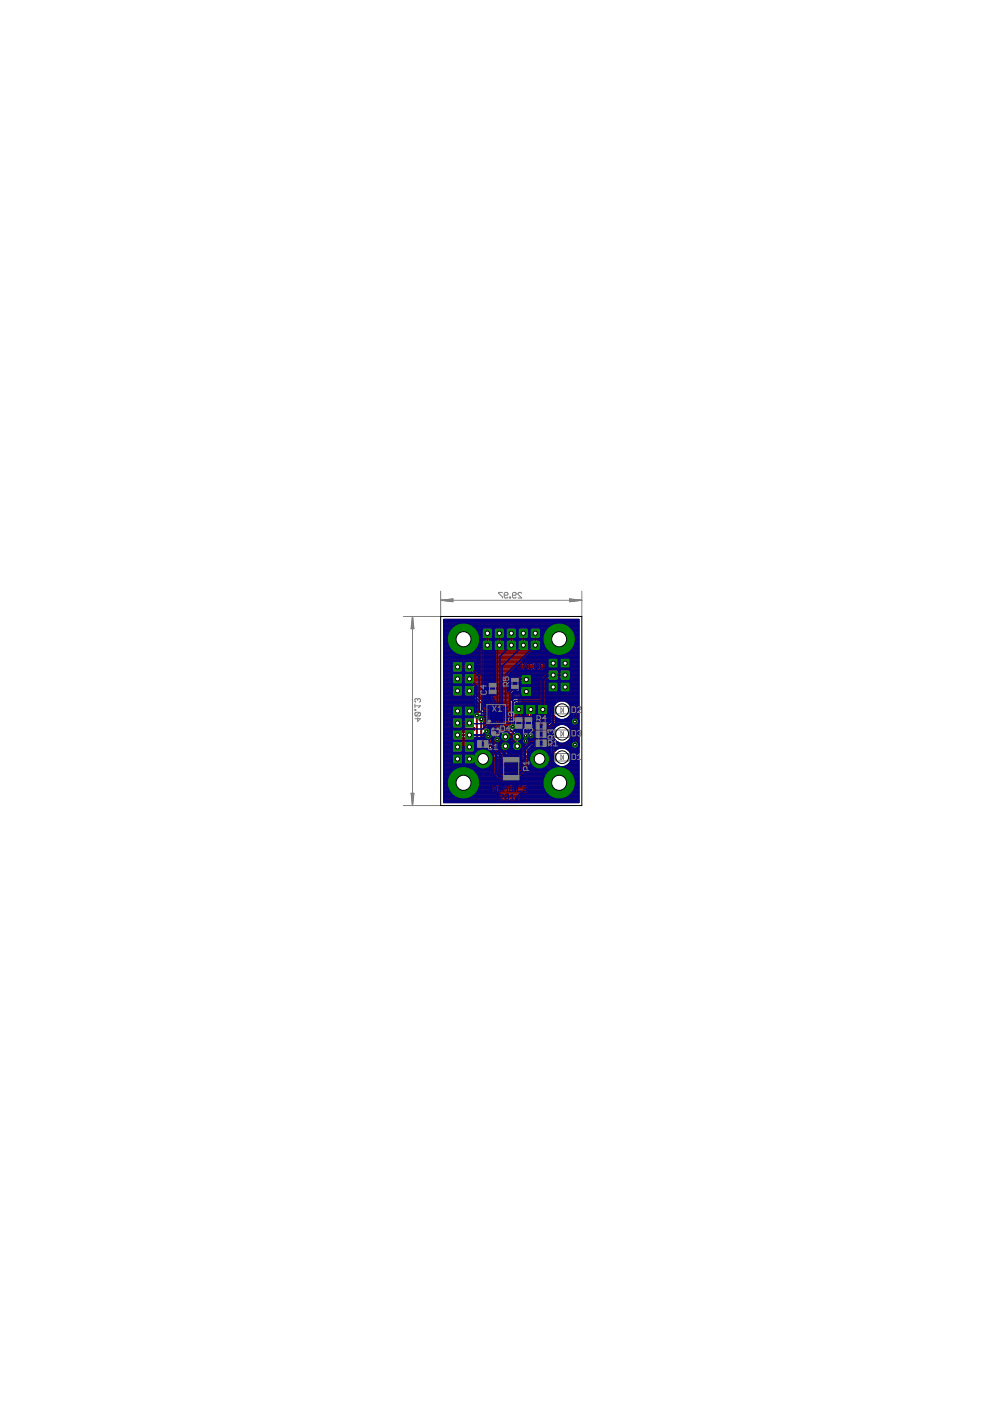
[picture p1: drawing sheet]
<svg xmlns="http://www.w3.org/2000/svg" width="210mm" height="297mm" viewBox="0 0 210 297" stroke-linecap="round" stroke-linejoin="round" font-family="sans-serif">
<g fill="none" stroke="#800000" stroke-width=".32">
<path d="M94.1 131.4h28.6v38.7h-28.6zM94.1 133.1h1.8M94.1 138.9h3.6M94.1 140h22.2M94.1 139.7h22.2M94.1 139.4h28.6M94.1 139.1h28.6M94.1 138.6h2.7M94.1 138.3h2.3M94.1 138h1.9M94.1 137.8h1.6M94.1 137.5h1.4"/>
<path d="M94.1 137.2h1.2M94.1 136.9h1.1M94.1 136.7h1M94.1 136.4h.9M94.1 136.1h.8M94.1 135.9h.8M94.1 135.6h4M94.1 135.3h.8M94.1 135h.8M94.1 134.8h.9M94.1 134.5h.9M94.1 134.2h1"/>
<path d="M94.1 134h1.1M94.1 133.7h1.3M94.1 133.4h1.5M94.1 132.9h2.1M94.1 132.6h2.5M94.1 132.3h3.1M94.1 132.1h28.6M94.1 131.8h28.6M94.1 131.5h28.6M94.9 135.4h6.7M94.9 135.4h.1M94.9 135.7h.1"/>
<path d="M94.9 135.7h6.7M94.9 135.7l.3 1.3M95.2 137l.8 1M96 138l.8 .6 .9 .3M97.7 138.9h.4M98.1 133.1h.3M98.1 132.1v6.8M98.1 132.1h.1M98.1 138.9h.3M98.1 132.1a3.4 3.4 0 0 0-3.2 3.3M98.1 138.6h.3M98.1 138.3h.3"/>
<path d="M98.1 138h.3M98.1 137.8h.3M98.1 137.5h.3M98.1 137.2h.3M98.1 136.9h.3M98.1 136.7h.3M98.1 136.4h.3M98.1 136.1h.3M98.1 135.9h.3M98.1 135.3h.3M98.1 135h.3M98.1 134.8h.3"/>
<path d="M98.1 134.5h.3M98.1 134.2h.3M98.1 134h.3M98.1 133.7h.3M98.1 133.4h.3M98.1 132.9h.3M98.1 132.6h.3M98.1 132.3h.3M98.4 132.1v6.8h.3M98.4 132.1h.1M98.4 132.1a3.4 3.4 0 0 1 3.2 3.3M98.4 135.6h20"/>
<path d="M98.7 138.9h19.3M99.3 132.3h18.2M99.7 138.6h17.4M99.9 132.6h17M100.1 138.3h16.5M100.3 132.9h16.2M100.5 138h15.8M100.5 138l-.8 .6-1 .3M100.6 133.1h15.6M100.8 137.8h1.4M100.9 133.4h1.3M101 137.5h1.2"/>
<path d="M101.1 133.7h1.1M101.2 137.2h1M101.2 134h1M101.3 137l-.8 1M101.3 136.9h.9M101.4 134.2h.8M101.4 136.7h.8M101.5 134.5h.7M101.5 136.4h.7M101.5 134.8h.7M101.6 136.1h.6M101.6 135.9h.6"/>
<path d="M101.6 135h.6M101.6 135.4h.1M101.6 135.7h.1M101.6 135.7l-.3 1.3M101.6 135.3h.7M102.2 135.8l.2-.1h1.9l.2 .1M102.2 135.8v2M102.4 133.1l-.2 .2v1.9l.2 .2h1.9l.2-.2v-1.9l-.2-.2M104.3 135.3h.5M104.4 137.8h.4M104.5 135.8v2l-.2 .1h-1.9l-.2-.1M104.5 137.5h.2"/>
<path d="M104.5 137.2h.2M104.5 136.9h.2M104.5 136.7h.2M104.5 136.4h.2M104.5 136.1h.2M104.5 135.9h.2M104.5 135h.2M104.5 134.8h.2M104.5 134.5h.2M104.5 134.2h.2M104.5 134h.2M104.5 133.7h.2"/>
<path d="M104.5 133.4h.2M104.7 137.8l.2 .1h1.9l.2-.1M104.7 135.8l.2-.1h1.9l.2 .1M104.7 135.8v2M104.9 133.1l-.2 .2v1.9l.2 .2h1.9l.2-.2v-1.9l-.2-.2M106.9 135.3h.5M107 137.8h.3M107 135.8v2M107 137.5h.3M107 137.2h.3M107 136.9h.3M107 136.7h.3"/>
<path d="M107 136.4h.3M107 136.1h.3M107 135.9h.3M107 135h.3M107 134.8h.3M107 134.5h.3M107 134.2h.3M107 134h.3M107 133.7h.3M107 133.4h.3M107.3 137.8l.1 .1h1.9l.2-.1M107.3 135.8l.1-.1h1.9l.2 .1"/>
<path d="M107.3 135.8v2M107.4 133.1l-.1 .2v1.9l.1 .2h1.9l.2-.2v-1.9l-.2-.2M109.4 135.3h.5M109.5 137.8h.3M109.5 135.8v2M109.5 137.5h.3M109.5 137.2h.3M109.5 136.9h.3M109.5 136.7h.3M109.5 136.4h.3M109.5 136.1h.3M109.5 135.9h.3"/>
<path d="M109.5 135h.3M109.5 134.8h.3M109.5 134.5h.3M109.5 134.2h.3M109.5 134h.3M109.5 133.7h.3M109.5 133.4h.3M109.8 135.8v2l.2 .1h1.9l.2-.1M109.8 135.8l.2-.1h1.9l.2 .1M110 133.1l-.2 .2v1.9l.2 .2h1.9l.2-.2v-1.9l-.2-.2M112 135.3h.5M112 137.8h.4"/>
<path d="M112.1 135.8v2M112.1 137.5h.2M112.1 137.2h.2M112.1 136.9h.2M112.1 136.7h.2M112.1 136.4h.2M112.1 136.1h.2M112.1 135.9h.2M112.1 135h.2M112.1 134.8h.2M112.1 134.5h.2M112.1 134.2h.2"/>
<path d="M112.1 134h.2M112.1 133.7h.2M112.1 133.4h.2M112.3 135.8v2l.2 .1h1.9l.2-.1v-2M112.3 135.8l.2-.1h1.9l.2 .1M112.5 133.1l-.2 .2v1.9l.2 .2h1.9l.2-.2v-1.9l-.2-.2M114.5 135.3h.7M114.6 137.8h1.4M114.6 137.5h1.2M114.6 137.2h1M114.6 136.9h.9M114.6 136.7h.8"/>
<path d="M114.6 136.4h.7M114.6 136.1h.6M114.6 135.9h.6M114.6 135h.6M114.6 134.8h.7M114.6 134.5h.7M114.6 134.2h.8M114.6 134h.9M114.6 133.7h1.1M114.6 133.4h1.3M115.2 135.4h6.7M115.2 135.7h6.7"/>
<path d="M115.2 135.7l.3 1.3M115.2 135.4h.1M115.2 135.7h.1M115.5 137l.8 1M116.3 138l.8 .6 .9 .3M117.2 140h.1M117.2 139.7h.1M118 138.9h.4M118.1 139.6h-.8v2M118.1 139.6h.1M118.2 139.6v.1M118.2 139.7l.1 .8"/>
<path d="M118.2 139.7h.7M118.3 140h.5M118.4 132.1h.1M118.4 138.9h.3M118.4 132.1a3.4 3.4 0 0 0-3.2 3.3M118.4 133.1h.3M118.4 132.1v6.8M118.4 138.6h.3M118.4 138.3h.3M118.4 138h.3M118.4 137.8h.3M118.4 137.5h.3"/>
<path d="M118.4 137.2h.3M118.4 136.9h.3M118.4 136.7h.3M118.4 136.4h.3M118.4 136.1h.3M118.4 135.9h.3M118.4 135.3h.3M118.4 135h.3M118.4 134.8h.3M118.4 134.5h.3M118.4 134.2h.3M118.4 134h.3"/>
<path d="M118.4 133.7h.3M118.4 133.4h.3M118.4 132.9h.3M118.4 132.6h.3M118.4 132.3h.3M118.7 132.1v6.8h.3M118.7 132.1h.1M118.7 132.1a3.4 3.4 0 0 1 3.2 3.3M118.7 135.6h4M118.9 139.7l.8-.1v2M118.9 139.7l-.1 .8M119 138.9h3.7"/>
<path d="M119.6 132.3h3.1M119.7 140h.2M119.7 139.7h.2M120 138.6h2.7M120.2 132.6h2.5M120.4 138.3h2.3M120.6 132.9h2.1M120.7 139.6h-.8v2M120.7 139.6h.1M120.7 139.6l.1 .1M120.8 139.7v.8M120.8 139.7h1.9"/>
<path d="M120.8 140h1.9M120.8 138h1.9M120.8 138l-.8 .6-1 .3M120.9 133.1h1.8M121.1 137.8h1.6M121.2 133.4h1.5M121.3 137.5h1.4M121.4 133.7h1.3M121.5 137.2h1.2M121.5 134h1.2M121.6 137l-.8 1M121.6 136.9h1.1"/>
<path d="M121.7 134.2h1M121.7 136.7h1M121.8 134.5h.9M121.8 136.4h.9M121.8 134.8h.9M121.9 136.1h.8M121.9 135h.8M121.9 135.9h.8M121.9 135.4h.1M121.9 135.7h.1M121.9 135.7l-.3 1.3M121.9 135.3h.8"/>
<path d="M94.1 140.2h22.2M94.1 155.5h1.7M94.1 147.6h5.9l1.6 1.6M94.1 155.8h1.7M94.1 156.3h1.7M94.1 154.7h6.5M94.1 154.4h6.5M94.1 151.7h2M94.1 149.8h7.5M94.1 143h1.8M94.1 159h1.7M94.1 140.5h1.7"/>
<path d="M94.1 141.6h1.7M94.1 159.9h6.5M94.1 159.6h6.7M94.1 159.3h1.8M94.1 158.8h1.7M94.1 158.5h1.7M94.1 158.2h1.7M94.1 158h1.7M94.1 157.7h1.7M94.1 157.4h1.7M94.1 157.1h7.3M94.1 156.9h1.8"/>
<path d="M94.1 156.6h1.7M94.1 156h1.7M94.1 155.2h1.7M94.1 155h1.7M94.1 154.1h1.7M94.1 153.9h1.7M94.1 153.6h1.7M94.1 153.3h1.7M94.1 153.1h1.7M94.1 152.8h1.7M94.1 152.5h1.7M94.1 152.2h1.8"/>
<path d="M94.1 152h6.2M94.1 151.4h1.9M94.1 151.1h1.9M94.1 150.9h1.9M94.1 150.6h1.9M94.1 150.3h1.9M94.1 150.1h1.9M94.1 149.5h7.5M94.1 149.2h7.5M94.1 148.9h7.3M94.1 148.7h7M94.1 148.4h6.7"/>
<path d="M94.1 148.1h6.4M94.1 147.9h6.2M94.1 147.3h1.7M94.1 147h1.7M94.1 146.8h1.7M94.1 146.5h1.7M94.1 146.2h1.7M94.1 146h1.7M94.1 145.7h1.7M94.1 145.4h1.8M94.1 145.1h15.8M94.1 144.9h1.7"/>
<path d="M94.1 144.6h1.7M94.1 144.3h1.7M94.1 144h1.7M94.1 143.8h1.7M94.1 143.5h1.7M94.1 143.2h1.7M94.1 142.7h22M94.1 142.4h1.8M94.1 142.1h1.7M94.1 141.9h1.7M94.1 141.3h1.7M94.1 141.1h1.7"/>
<path d="M94.1 140.8h1.7M95.8 144.9v-1.9l.2-.2h1.9l.2 .2v1.9M95.8 144.9l.2 .2h1.9l.2-.2M95.8 157.4v1.9l.2 .2h1.9l.2-.2M95.8 157.4l.2-.2h1.9l.2 .2M96 154.4l-.2-.2v-1.9l.2-.1h1.9l.2 .1v1.9l-.2 .2M96 147.6l-.2-.2v-1.9l.2-.2h1.9l.2 .2v.5h.3v-.5l.2-.2h1.9l.1 .2v1.5l1.9 1.8v3a.82 .82 0 0 1 .1 1.3v1.5l.1-.2M96 154.7l-.2 .2v1.9l.2 .2h1.9l.2-.2v-.5h.3v.5l.2 .2h1.9l.1-.2v-.4l2.7 2.6-.7-.1v4l.9-.3M96 140.3l-.2 .1v1.9l.2 .2h1.9l.2-.2v-1.9l-.2-.1M96.1 159.9l-.1 .9h2l-.1-.9h-.9v2h.8l.2-.1M96.1 151.7l-.1-.9h2l-.1 .9M96.1 151.7h.1"/>
<path d="M96.1 159.9h.8v2h-.8M96.1 159.9h.1M96.1 149.8h.1M96.9 149.8v1.9M96.9 151.4h.1M96.9 151.1h.1M96.9 150.9h.1M96.9 150.6h.1M96.9 150.3h.1M96.9 150.1h.1M97 146.5h2.5l2.5 2.5v3.5M97 149.8v1.9"/>
<path d="M97.8 149.8l.2 .1v.8h-2l.1-.9M97.9 151.7h-1.8M97.9 151.7h.7M97.9 147.6l.2-.2v-.5h.3v.5l.2 .2M97.9 154.7l.2 .2v.4h.3v-.4l.2-.2M98 151.4h.5M98 151.1h.5M98 150.9h.5M98 150.6h.5M98 150.3h.5M98 150.1h.5M98 152.2h.5"/>
<path d="M98 145.4h.5M98 156.9h.5M98 142.4h.4M98.1 143h.3M98.1 157.4v1.9M98.1 159h.3M98.1 140.5h.3M98.1 141.6h.3M98.1 159.3h.3M98.1 158.8h.3M98.1 158.5h.3M98.1 158.2h.3"/>
<path d="M98.1 158h.3M98.1 157.7h.3M98.1 157.4h.3M98.1 156.6h.3M98.1 155.2h.3M98.1 155h.3M98.1 154.1h.3M98.1 153.9h.3M98.1 153.6h.3M98.1 153.3h.3M98.1 153.1h.3M98.1 152.8h.3"/>
<path d="M98.1 152.5h.3M98.1 147.3h.3M98.1 147h.3M98.1 146h.3M98.1 145.7h.3M98.1 144.9h.3M98.1 144.6h.3M98.1 144.3h.3M98.1 144h.3M98.1 143.8h.3M98.1 143.5h.3M98.1 143.2h.3"/>
<path d="M98.1 142.1h.3M98.1 141.9h.3M98.1 141.3h.3M98.1 141.1h.3M98.1 140.8h.3M98.4 143l.2-.2h1.9l.1 .2v1.9M98.4 143v1.9M98.4 157.4v1.9M98.4 144.9l.2 .2h1.9l.1-.2M98.4 157.4l.2-.2h1.9l.1 .2M98.6 140.3l-.2 .1v1.9l.2 .2h1.9l.1-.2v-1.9l-.1-.1M98.6 151.7h1.7l.1 .5h-1.8l-.2 .1v1.9l.2 .2"/>
<path d="M98.7 149.8l-.2 .1v.8h2v-.8l-.1-.1M99.4 149.8v1.9M99.4 151.4h.2M99.4 151.1h.2M99.4 150.9h.2M99.4 150.6h.2M99.4 150.3h.2M99.4 150.1h.2M99.6 149.8v1.9M100.5 154.4l.1-.1v.5l-.1-.1M100.5 151.1h.1M100.5 150.9h1.1"/>
<path d="M100.5 150.6h1.1M100.5 150.3h1.1M100.5 150.1h1.1M100.5 156.9h.6M100.5 145.4h9.1M100.6 142.4h15.5M100.6 143h15.5M100.6 159.3h.5M100.6 157.4v1.9l-.1 .2h-1.9l-.2-.2M100.6 159h.9M100.6 140.5h22.1M100.6 141.6h22.1"/>
<path d="M100.6 158.8h2.4M100.6 158.5h2.1M100.6 158.2h1.9M100.6 158h1.6M100.6 157.7h1.3M100.6 157.4h1.1M100.6 156.6h.2M100.6 146.8h7.6M100.6 146.5h7.9M100.6 146.2h8.2M100.6 146h8.5M100.6 145.7h8.7"/>
<path d="M100.6 144.9h9.5M100.6 144.6h9.8M100.6 144.3h9.8M100.6 144h9.8M100.6 143.8h9.8M100.6 143.5h9.8M100.6 143.2h9.8M100.6 142.1h15.6M100.6 141.9h22.1M100.6 141.3h15.7M100.6 141.1h15.7M100.6 140.8h15.7"/>
<path d="M100.7 147h7.5M101 147.3h7.2M101.3 147.6h6.9M101.5 159l.8-.1v4l-1-.3M101.5 159l-.6 .5-.4 .6M101.6 147.9h6.6M101.6 149.2v1.8a.78 .78 0 0 0-1.1 .2v-.4h-2l.1 .9M101.8 148.1h6.4M102.1 148.4h6.1M102.3 159h.3M102.3 159.9h.3M102.3 159.6h.3"/>
<path d="M102.3 159.3h.3M102.4 148.7h5.8M102.5 151.7h5.7M102.5 149.8h5.7M102.5 151.4h5.7M102.5 151.1h5.7M102.5 150.9h5.7M102.5 150.6h5.7M102.5 150.3h5.7M102.5 150.1h5.7M102.5 149.5h5.7M102.5 149.2h5.7"/>
<path d="M102.5 148.9h5.7M102.6 155.5h.1M102.6 155.8h3.6M102.6 154.4h.1M102.6 154.1h5.3M102.6 153.9h5.4M102.6 153.6h5.5M102.6 153.3h5.6M102.6 153.1h5.6M102.7 152h5.5M102.7 156h3.4M102.7 154.4a.78 .78 0 0 1 1 .1h4.4"/>
<path d="M102.8 152.8h5.4M102.8 152.2h5.4M102.8 152.5h5.4M103 156.3h3.1M103.2 156.6h3M103.5 156.9h2.9M103.6 154.4h4.4M103.8 157.1h2.9M104 157.4h2.8M104.3 157.7h2.1M104.6 158h1.7M104.9 158.2h2.2"/>
<path d="M105.1 158.5h1.2M105.4 158.8h1.1M105.7 159h1.3M105.9 159.3h5.1M106.3 158.1h1.7M106.3 158.3h1.7M106.3 158.3l.2 .4M106.3 158.3h.1M106.3 158.1h.1M106.3 157.9v.2M106.5 158.7l.6 .4M107.1 157.3v1.8"/>
<path d="M107.1 157.3h.1M107.1 159.1h.2M107.1 157.3l-.5 .2-.3 .4M107.1 158.8h.1M107.1 158.5h.1M107.1 158h.1M107.1 157.7h.1M107.1 157.4h.1M107.2 157.3v1.8M107.2 157.3h.1M107.2 157.3l.5 .2 .3 .4M107.2 158.2h1.4"/>
<path d="M107.3 159h1.8M107.5 157.4h1.5M107.5 157.1h1.7M107.8 158.8h1M107.8 158.7l-.6 .4M107.8 157.7h1M107.9 156.9h1M107.9 158.5h.8M108 157.9v.2M108 158h.6M108 158.1h.1M108 158.3h.1"/>
<path d="M108 158.3l-.2 .4M108.1 155.8h.6M108.1 154.5h.1M108.1 156.6h.6M108.2 156.3h.4M108.2 156h.4M108.2 155h2.1M108.2 146.7v6.8a.76 .76 0 0 0-.1 1M108.4 155.5h.5a1.01 1.01 0 0 0 .5 1.7 1.02 1.02 0 0 0-.6 1.6M108.8 158.8a1.04 1.04 0 0 0 1.7 0M108.9 155.5h-1a1.04 1.04 0 0 1 0 1.5 1.04 1.04 0 0 1-1.5 0 1.04 1.04 0 0 1 0-1.5h-2.7l-.4 .3M109.2 151.7h2.8"/>
<path d="M109.2 153.3h2.8M109.2 153.1h2.8M109.2 152.8h2.8M109.2 152.5h2.8M109.2 152.2h2.8M109.2 152h2.8M109.3 153.6h2.7M109.4 154.4h2.1M109.4 153.9h2.6M109.5 154.1h2.2M110 157.1h3.2M110.2 159h1.1"/>
<path d="M110.3 157.4h2.6M110.4 156.9h3.1M110.5 148.4v.9h.4l.2 .2M110.5 149.2h7.2M110.5 148.9h7.4M110.5 148.7h8M110.5 148.4h12.2M110.5 158.8h1M110.5 157.7h2.1M110.6 155.8h3.9M110.6 156.6h3.1M110.6 143l-.2 .1v1.5l-2.2 2.1"/>
<path d="M110.6 158.5h1.2M110.6 158h1.8M110.7 156.3h3.3M110.7 158.2h1.4M110.7 156h3.6M110.8 148.1h11.9M110.9 145.4h5.4M111 147.9h11.7M111.1 151.4h.3M111.1 151.4l-.2 .2h-1.7v1.9a.73 .73 0 0 1 .1 1.1l2.1-.1 .6-.6M111.1 149.5v1.9M111.1 149.8h.3"/>
<path d="M111.1 151.1h.3M111.1 150.9h.3M111.1 150.6h.3M111.1 150.3h.3M111.1 150.1h.3M111.1 149.5h.3M111.4 149.5v1.9l.2 .2h.4v2.3M111.4 149.5l.2-.2h1.9l.1 .2M111.6 144.1l-2.9 2.8v7.2M112.1 155.2h3M112.4 155h2.9M112.5 143l.2 .1v1.9l-.2 .2h-1.4l-.3 .3h1.7l.2 .2v1.9l-.2 .2h-1.4l-.6 .6"/>
<path d="M112.6 145.1h3.7M112.6 154.7h2.7M112.7 147.6h10M112.7 147.3h10M112.7 147h10M112.7 146.8h10M112.7 146.5h3.6M112.7 146.2h3.6M112.7 146h3.6M112.7 145.7h4.5M112.7 144.9h3.6M112.7 144.6h10"/>
<path d="M112.7 144.3h10M112.7 144h3.4M112.7 143.8h3.4M112.7 143.5h3.4M112.7 143.2h3.4M112.9 154.4h2.4M113 151.7h4.5M113 154.1h2.3M113 153.9h2.3M113 153.6h2.5M113 153.3h2.7M113 153.1h3"/>
<path d="M113 152.8h3.3M113 152.5h3.5M113 152.2h5M113 152h4.7M113.6 151.4h.4M113.6 151.4l-.1 .2h-.5v2.7l-1.2 1.2M113.6 149.5v1.9M113.6 149.8h.3M113.6 151.1h.3M113.6 150.9h.3M113.6 150.6h.3M113.6 150.3h.3"/>
<path d="M113.6 150.1h.3M113.6 149.5h.3M113.9 149.5v1.9l.2 .2h1.9l.2-.2v-1.9M113.9 149.5l.2-.2h1.9l.2 .2M113.9 158.8h4.3M114.2 158.5h7.1M114.2 159h.3M114.2 159.9h.3M114.2 159.6h.3M114.2 159.3h.3M114.6 157.1h3.3M114.8 155.5h-4.4a1.01 1.01 0 0 1-.5 1.7 1.02 1.02 0 0 1 .6 1.6"/>
<path d="M114.9 156.9h2.7M115.2 156.6h2.2M115.3 159a2.03 2.03 0 0 1 1.1 1.7h-4.1l.1-.4-.8 .8h-6.3l-1-1.1 .2 .7-6 .1v-.8l.2-.1h.7v2h-.7l-.2-.1M115.3 159l-.8-.1v4l1-.3M115.3 159h2.5M115.4 156.3h1.9M115.7 159.3h1.9M115.7 156h1.5M116 155.8h1.2M116 159.6h1.4M116.1 142.2l.2-.2h1.9l.2 .2v1.9l-.2 .2h-1.9l-.2-.2zM116.1 151.4h1.2"/>
<path d="M116.2 159.9h1.1M116.2 149.8h1.1M116.2 151.1h1M116.2 150.9h1M116.2 150.6h1M116.2 150.3h1M116.2 150.1h1M116.2 149.5h1.2M116.2 155.5h1M116.3 140.5l.1-.9h.8v2M116.3 146.5v.1M116.4 154.7h1"/>
<path d="M116.4 154.4h1.1M116.4 155.2h.8M116.4 155h.8M116.4 154.1h1.4M116.6 153.9h1.4M116.9 153.6h1.8M117.2 140.2h.1M117.2 146.5h.1M117.2 146.2h.1M117.2 146h.1M117.2 145.4h.1M117.2 145.1h.1"/>
<path d="M117.2 144.9h.1M117.2 141.3h.1M117.2 141.1h.1M117.2 140.8h.1M117.3 145.7h2.4M117.5 151.7l.5 .6 .5 .2h-1.9l-1.3 1.2v1.3l-4.4 4.4h-4.8l-3.5-3.5v-.4l.4 .3M117.5 151.7a2.04 2.04 0 0 1 1.7-3.2 2.04 2.04 0 0 1 1.7 3.2M118 153.9a2 2 0 0 0 .3 3.5h-3.9l2-2v-1.3M118 153.9l.8-.3h.8l.7 .3M118.1 144.7h-.8v1.9l1-.1v-.7h-2v.7M118.1 144.7h.1M118.2 144.7l.1 .9h-2l.1-.9h.8v1.9h-.9"/>
<path d="M118.2 141.6l.1-.9h-2v.8l.1 .1M118.2 141.6h-.1M118.3 140.2h.5M118.3 146.5h.5M118.3 146.2h.5M118.3 146h.5M118.3 145.4h.5M118.3 145.1h.5M118.3 144.9h.5M118.3 141.3h.5M118.3 141.1h.5M118.3 140.8h.5"/>
<path d="M118.3 142.1h.4M118.4 143h.3M118.4 144h.3M118.4 143.8h.3M118.4 143.5h.3M118.4 143.2h.3M118.4 142.7h.3M118.4 142.4h.3M118.8 146.5l.1 .1M118.9 142h1.9l.1 .2v1.9l-.1 .2h-1.9l-.2-.2v-1.9zM119.7 153.6h1.6M119.7 140.2h.2"/>
<path d="M119.7 146.5h.2M119.7 146.2h.2M119.7 146h.2M119.7 145.4h.2M119.7 145.1h.2M119.7 144.9h.2M119.7 141.3h.2M119.7 141.1h.2M119.7 140.8h.2M119.9 148.7h2.8M119.9 145.7h2.8M120.1 158.8h2.6"/>
<path d="M120.3 153.9a2.01 2.01 0 0 1-.3 3.5h1.2a.8 .8 0 0 1 1.4 0M120.3 153.9h2.4M120.4 152.2h1.1M120.4 148.9h2.3M120.4 157.1h1.2M120.5 159h2.2M120.6 154.1h2.1M120.6 152h2.1M120.7 144.7h-.8v1.9h.9v-.8h-2v.7M120.7 144.7h.1M120.7 149.2h2M120.7 144.7l.1 .9h-2l.1-.9h.8v1.9h-.8"/>
<path d="M120.7 141.6l.1-.9h-2v.8l.2 .1M120.7 141.6h.1M120.7 156.9h2M120.8 140.2h1.9M120.8 159.3h1.9M120.8 146.5h1.9M120.8 146.2h1.9M120.8 146h1.9M120.8 145.4h1.9M120.8 145.1h1.9M120.8 144.9h1.9M120.8 141.3h1.9"/>
<path d="M120.8 141.1h1.9M120.8 140.8h1.9M120.9 154.4h1.8M120.9 151.7l-.6 .6-.5 .2h1.4a.81 .81 0 0 1 1.4 0M120.9 151.7h1.8M120.9 142.1h1.8M120.9 149.5h1.8M120.9 156.6h1.8M120.9 143h1.8M120.9 159.6h1.8M120.9 144h1.8M120.9 143.8h1.8"/>
<path d="M120.9 143.5h1.8M120.9 143.2h1.8M120.9 142.7h1.8M120.9 142.4h1.8M121 154.7h1.7M121 151.4h1.7M121 149.8h1.7M121 156.3h1.7M121.1 159.9h1.6M121.1 155h1.6M121.1 151.1h1.6M121.1 156h1.6"/>
<path d="M121.1 150.1h1.6M121.2 155.5h1.5M121.2 155.8h1.5M121.2 155.2h1.5M121.2 150.9h1.5M121.2 150.6h1.5M121.2 150.3h1.5M122.2 157.1h.5M122.2 152.2h.5M122.4 158.5h.3M122.4 153.6h.3M122.5 157.4h.2"/>
<path d="M122.5 152.5h.2M122.6 152.5l.1 .3M122.6 157.4l.1 .3M122.6 158.2h.1M122.6 153.3h.1M122.7 157.7h.1M122.7 152.8h.1M122.7 153.1a.81 .81 0 0 1-.6 .7 .81 .81 0 0 1-.9-.3h-4.2l-.6 .6M122.7 158.1a.82 .82 0 0 1-.6 .6 .82 .82 0 0 1-.9-.3h-6.9l-.5 .5h.4v4l-1-.3M122.7 158h.1M122.7 153.1h.1M94.1 162.6h7.1"/>
<path d="M94.1 166.1h28.6M94.1 169.9h28.6M94.1 169.7h28.6M94.1 169.4h28.6M94.1 169.1h3M94.1 168.9h2.4M94.1 168.6h2M94.1 168.3h1.7M94.1 168h1.5M94.1 167.8h1.3M94.1 167.5h1.1M94.1 167.2h1"/>
<path d="M94.1 167h.9M94.1 166.7h.9M94.1 166.4h.8M94.1 165.9h4M94.1 165.6h.8M94.1 165.3h.8M94.1 165.1h.9M94.1 164.8h1M94.1 164.5h1.1M94.1 164.2h1.3M94.1 164h1.4M94.1 163.7h1.7"/>
<path d="M94.1 163.4h2M94.1 163.1h2.3M94.1 162.9h2.8M94.1 162.3h6.8M94.1 162.1h6.6M94.1 161.8h1.9M94.1 161.5h1.9M94.1 161.2h1.9M94.1 161h2.8M94.1 160.7h1.9M94.1 160.4h1.9M94.1 160.1h1.9"/>
<path d="M94.9 165.8h6.7M94.9 166.1a3.3 3.3 0 0 0 1.6 2.8M94.9 165.8h.1M94.9 166.1h.1M95.2 164.5l-.3 1.3M95.4 164.2a3.3 3.3 0 0 1 2.7-1.6v6.8M95.4 164.2l-.2 .3M96 161.8v-.8h2v.8M96 161.8l.1 .1M96.1 161.9h.1M96.5 168.9l.6 .3 1 .2M96.9 161.8h.1"/>
<path d="M96.9 161.5h.1M96.9 161.2h.1M96.9 160.7h.1M96.9 160.4h.1M96.9 160.1h.1M97 161h2.4M97.9 161.8h.7M98 161.5h.5M98 161.2h.5M98 160.7h.5M98 160.4h.5M98 160.1h.5"/>
<path d="M98.1 169.4h.1M98.1 169.1h.3M98.1 168.9h.3M98.1 168.6h.3M98.1 168.3h.3M98.1 168h.3M98.1 167.8h.3M98.1 167.5h.3M98.1 167.2h.3M98.1 167h.3M98.1 166.7h.3M98.1 166.4h.3"/>
<path d="M98.1 165.6h.3M98.1 165.3h.3M98.1 165.1h.3M98.1 164.8h.3M98.1 164.5h.3M98.1 164.2h.3M98.1 164h.3M98.1 163.7h.3M98.1 163.4h.3M98.1 163.1h.3M98.1 162.9h.3M98.4 169.4h.1"/>
<path d="M98.4 165.9h20M98.5 161.8v-.8l6 .1-.4 1M99.4 169.1h18M99.4 161.8h.2M99.4 161.5h.2M99.4 161.2h.2M99.4 160.7h.2M99.4 160.4h.2M99.4 160.1h.2M99.6 162.9h2.2M99.6 161h2.7M100 168.9l-1.6 .5"/>
<path d="M100 168.9h16.8M100.1 163.1h16.6M100.4 168.6h16M100.4 163.4h15.9M100.5 161.8h.1M100.5 160.1l-.1-.2h-.8v2h.8l.1-.1M100.5 161.8l.2 .3M100.5 160.1h.1M100.7 168.3h15.4M100.7 162.1l.6 .5M100.7 163.7h15.4M100.9 168h15"/>
<path d="M101 164a3.3 3.3 0 0 0-2.6-1.4v6.8M101 164l.1 .2M101 164h14.8M101.1 167.8h14.6M101.1 164.2l.2 .3M101.1 164.2h14.6M101.3 167.5h14.2M101.3 164.5h14.2M101.3 164.5l.3 1.3M101.4 167.2h14M101.4 164.8h14M101.5 167h13.8"/>
<path d="M101.5 165.1h13.8M101.5 166.7h13.7M101.6 165.3h13.6M101.6 166.4h13.6M101.6 165.6h13.6M101.6 165.8h.1M101.6 166.1h.1M101.6 166.1a3.3 3.3 0 0 1-1.6 2.8M102.3 162.6h.3M102.3 162.9h.3M102.3 162.3h.3M102.3 162.1h.3"/>
<path d="M102.3 161.8h.3M102.3 161.5h.3M102.3 161.2h.3M102.3 160.7h.3M102.3 160.4h.3M102.3 160.1h.3M102.6 161h2.6M103 162.9h10.8M103.6 162.6h9.6M103.9 162.3h9M104.1 162.1l-.6 .5M104.1 162.1h8.6"/>
<path d="M104.3 161.8h8.2M104.3 160.1h.1M104.4 161.5h8M104.4 160.4h.2M104.4 161.2h8M104.4 160.7h.5M111.7 161h2.5M112 160.7h.3M112.3 160.4h.1M112.7 162.1l-.4-1h4.1l-.3 1M112.7 162.1l.5 .5M114.2 162.6h.3"/>
<path d="M114.2 162.9h.3M114.2 162.3h.3M114.2 162.1h.3M114.2 161.8h.3M114.2 161.5h.3M114.2 161.2h.3M114.2 160.7h.3M114.2 160.4h.3M114.2 160.1h.3M114.5 161h2.7M115 162.9h2.2M115.2 165.8h6.7"/>
<path d="M115.2 165.8h.1M115.2 166.1h.1M115.2 166.1a3.3 3.3 0 0 0 1.6 2.8M115.5 164.5l-.3 1.3M115.5 162.6h7.2M115.6 164.2l-.1 .3M115.8 164a3.3 3.3 0 0 1 2.6-1.4v6.8M115.8 164l-.2 .2M115.9 162.3h2.3M116.1 162.1l-.6 .5M116.1 162.1h1.7M116.2 161.8h1.4"/>
<path d="M116.3 160.1h.9M116.4 161.5h1M116.4 160.4h.8M116.4 161.2h.9M116.4 160.7h.8M116.8 168.9l1.6 .5M117.2 161a2.05 2.05 0 0 1 2-2.5 2.05 2.05 0 0 1 2 2.5M117.2 161a2.05 2.05 0 0 0 2 1.6 2.05 2.05 0 0 0 2-1.6M118.4 169.4h.1M118.4 169.1h.3M118.4 168.9h.3M118.4 168.6h.3"/>
<path d="M118.4 168.3h.3M118.4 168h.3M118.4 167.8h.3M118.4 167.5h.3M118.4 167.2h.3M118.4 167h.3M118.4 166.7h.3M118.4 166.4h.3M118.4 165.6h.3M118.4 165.3h.3M118.4 165.1h.3M118.4 164.8h.3"/>
<path d="M118.4 164.5h.3M118.4 164.2h.3M118.4 164h.3M118.4 163.7h.3M118.4 163.4h.3M118.4 163.1h.3M118.4 162.9h.3M118.7 169.4h.1M118.7 165.9h4M119.7 169.1h3M119.9 162.9h2.8M120.2 162.3h2.5"/>
<path d="M120.3 168.9l-.6 .3-1 .2M120.3 168.9h2.4M120.4 163.1h2.3M120.5 162.1h2.2M120.7 168.6h2M120.7 163.4h2M120.8 161.8h1.9M120.9 161.5h1.8M121 168.3h1.7M121 163.7h1.7M121.1 161.2h1.6M121.2 161h1.5"/>
<path d="M121.2 160.7h1.5M121.2 160.4h1.5M121.2 160.1h1.5M121.2 168h1.5M121.2 164a3.3 3.3 0 0 0-2.5-1.4v6.8M121.2 164l.2 .2M121.2 164h1.5M121.4 167.8h1.3M121.4 164.2l.2 .3M121.4 164.2h1.3M121.5 167.5h1.2M121.6 164.5h1.1"/>
<path d="M121.6 164.5l.3 1.3M121.7 167.2h1M121.7 164.8h1M121.8 167h.9M121.8 165.1h.9M121.8 166.7h.9M121.9 165.3h.8M121.9 166.4h.8M121.9 165.6h.8M121.9 165.8h.1M121.9 166.1h.1M121.9 166.1a3.4 3.4 0 0 1-1.6 2.8"/>
</g>
<path d="M97 155.8h2.5M101.1 151.7v4.4l4.4 4.5h5.9l2.7-2.7h7.8M102 152.5v3.6l3.9 3.9h5.2l4.7-4.8v-1.3l1-.9h5.1M103.2 155h5M111.6 146.6l-1.6 1.6v2.2M112.5 150.4v3.7l-.9 .9h-1.3" fill="none" stroke="#800000" stroke-width=".42"/>
<circle cx="107.2" cy="156.2" r=".72" fill="#008000" stroke="#008000" stroke-width=".21"/>
<circle cx="107.2" cy="156.2" r=".47" fill="#fff" stroke="#000" stroke-width=".21"/>
<circle cx="109.7" cy="156.2" r=".72" fill="#008000" stroke="#008000" stroke-width=".21"/>
<circle cx="109.7" cy="156.2" r=".47" fill="#fff" stroke="#000" stroke-width=".21"/>
<circle cx="109.7" cy="158.2" r=".72" fill="#008000" stroke="#008000" stroke-width=".21"/>
<circle cx="109.7" cy="158.2" r=".47" fill="#fff" stroke="#000" stroke-width=".21"/>
<circle cx="107.2" cy="158.2" r=".72" fill="#008000" stroke="#008000" stroke-width=".21"/>
<circle cx="107.2" cy="158.2" r=".47" fill="#fff" stroke="#000" stroke-width=".21"/>
<circle cx="114.4" cy="160.9" r="1.91" fill="#008000" stroke="#008000" stroke-width=".21"/>
<circle cx="114.4" cy="160.9" r="1.14" fill="#fff" stroke="#000" stroke-width=".21"/>
<circle cx="102.4" cy="160.9" r="1.91" fill="#008000" stroke="#008000" stroke-width=".21"/>
<circle cx="102.4" cy="160.9" r="1.14" fill="#fff" stroke="#000" stroke-width=".21"/>
<path d="M110.7 145.8h1.7v1.6h-1.7z" fill="#008000" stroke="#008000" stroke-width=".21"/>
<circle cx="111.6" cy="146.6" r=".44" fill="#fff" stroke="#000" stroke-width=".21"/>
<path d="M110.7 143.3h1.7v1.6h-1.7z" fill="#008000" stroke="#008000" stroke-width=".21"/>
<circle cx="111.6" cy="144.1" r=".44" fill="#fff" stroke="#000" stroke-width=".21"/>
<path d="M96.2 160.1h1.6v1.6h-1.6z" fill="#008000" stroke="#008000" stroke-width=".21"/>
<circle cx="97" cy="160.9" r=".47" fill="#fff" stroke="#000" stroke-width=".21"/>
<path d="M96.2 157.5h1.6v1.7h-1.6z" fill="#008000" stroke="#008000" stroke-width=".21"/>
<circle cx="97" cy="158.4" r=".44" fill="#fff" stroke="#000" stroke-width=".21"/>
<path d="M96.2 155h1.6v1.7h-1.6z" fill="#008000" stroke="#008000" stroke-width=".21"/>
<circle cx="97" cy="155.8" r=".44" fill="#fff" stroke="#000" stroke-width=".21"/>
<path d="M96.2 152.5h1.6v1.6h-1.6z" fill="#008000" stroke="#008000" stroke-width=".21"/>
<circle cx="97" cy="153.3" r=".44" fill="#fff" stroke="#000" stroke-width=".21"/>
<path d="M96.2 149.9h1.6v1.7h-1.6z" fill="#008000" stroke="#008000" stroke-width=".21"/>
<circle cx="97" cy="150.7" r=".44" fill="#fff" stroke="#000" stroke-width=".21"/>
<path d="M98.7 160.1h1.6v1.6h-1.6z" fill="#008000" stroke="#008000" stroke-width=".21"/>
<circle cx="99.5" cy="160.9" r=".44" fill="#fff" stroke="#000" stroke-width=".21"/>
<path d="M98.7 157.5h1.6v1.7h-1.6z" fill="#008000" stroke="#008000" stroke-width=".21"/>
<circle cx="99.5" cy="158.4" r=".44" fill="#fff" stroke="#000" stroke-width=".21"/>
<path d="M98.7 155h1.6v1.7h-1.6z" fill="#008000" stroke="#008000" stroke-width=".21"/>
<circle cx="99.5" cy="155.8" r=".44" fill="#fff" stroke="#000" stroke-width=".21"/>
<path d="M98.7 152.5h1.6v1.6h-1.6z" fill="#008000" stroke="#008000" stroke-width=".21"/>
<circle cx="99.5" cy="153.3" r=".44" fill="#fff" stroke="#000" stroke-width=".21"/>
<path d="M98.7 149.9h1.6v1.7h-1.6z" fill="#008000" stroke="#008000" stroke-width=".21"/>
<circle cx="99.5" cy="150.7" r=".44" fill="#fff" stroke="#000" stroke-width=".21"/>
<circle cx="118.6" cy="166" r="3.2" fill="#008000" stroke="#008000" stroke-width=".21"/>
<circle cx="118.5" cy="166" r="1.6" fill="#fff" stroke="#000" stroke-width=".21"/>
<circle cx="118.6" cy="135.5" r="3.2" fill="#008000" stroke="#008000" stroke-width=".21"/>
<circle cx="118.5" cy="135.5" r="1.6" fill="#fff" stroke="#000" stroke-width=".21"/>
<circle cx="98.3" cy="166" r="3.2" fill="#008000" stroke="#008000" stroke-width=".21"/>
<circle cx="98.3" cy="166" r="1.6" fill="#fff" stroke="#000" stroke-width=".21"/>
<circle cx="98.3" cy="135.5" r="3.2" fill="#008000" stroke="#008000" stroke-width=".21"/>
<circle cx="98.3" cy="135.5" r="1.6" fill="#fff" stroke="#000" stroke-width=".21"/>
<path d="M109.2 149.6h1.6v1.7h-1.6z" fill="#008000" stroke="#008000" stroke-width=".21"/>
<circle cx="110" cy="150.4" r=".44" fill="#fff" stroke="#000" stroke-width=".21"/>
<path d="M111.7 149.6h1.6v1.7h-1.6z" fill="#008000" stroke="#008000" stroke-width=".21"/>
<circle cx="112.5" cy="150.4" r=".44" fill="#fff" stroke="#000" stroke-width=".21"/>
<path d="M114.2 149.6h1.7v1.7h-1.7z" fill="#008000" stroke="#008000" stroke-width=".21"/>
<circle cx="115.1" cy="150.4" r=".44" fill="#fff" stroke="#000" stroke-width=".21"/>
<path d="M96.2 145.6h1.6v1.7h-1.6z" fill="#008000" stroke="#008000" stroke-width=".21"/>
<circle cx="97" cy="146.5" r=".44" fill="#fff" stroke="#000" stroke-width=".21"/>
<path d="M96.2 143.1h1.6v1.7h-1.6z" fill="#008000" stroke="#008000" stroke-width=".21"/>
<circle cx="97" cy="143.9" r=".44" fill="#fff" stroke="#000" stroke-width=".21"/>
<path d="M96.2 140.6h1.6v1.6h-1.6z" fill="#008000" stroke="#008000" stroke-width=".21"/>
<circle cx="97" cy="141.4" r=".44" fill="#fff" stroke="#000" stroke-width=".21"/>
<path d="M98.7 145.6h1.6v1.7h-1.6z" fill="#008000" stroke="#008000" stroke-width=".21"/>
<circle cx="99.5" cy="146.5" r=".44" fill="#fff" stroke="#000" stroke-width=".21"/>
<path d="M98.7 143.1h1.6v1.7h-1.6z" fill="#008000" stroke="#008000" stroke-width=".21"/>
<circle cx="99.5" cy="143.9" r=".44" fill="#fff" stroke="#000" stroke-width=".21"/>
<path d="M98.7 140.6h1.6v1.6h-1.6z" fill="#008000" stroke="#008000" stroke-width=".21"/>
<circle cx="99.5" cy="141.4" r=".44" fill="#fff" stroke="#000" stroke-width=".21"/>
<path d="M102.5 133.4h1.6v1.7h-1.6z" fill="#008000" stroke="#008000" stroke-width=".21"/>
<circle cx="103.3" cy="134.3" r=".47" fill="#fff" stroke="#000" stroke-width=".21"/>
<path d="M105 133.4h1.7v1.7h-1.7z" fill="#008000" stroke="#008000" stroke-width=".21"/>
<circle cx="105.9" cy="134.3" r=".44" fill="#fff" stroke="#000" stroke-width=".21"/>
<path d="M107.6 133.4h1.6v1.7h-1.6z" fill="#008000" stroke="#008000" stroke-width=".21"/>
<circle cx="108.4" cy="134.3" r=".44" fill="#fff" stroke="#000" stroke-width=".21"/>
<path d="M110.1 133.4h1.7v1.7h-1.7z" fill="#008000" stroke="#008000" stroke-width=".21"/>
<circle cx="111" cy="134.3" r=".44" fill="#fff" stroke="#000" stroke-width=".21"/>
<path d="M112.6 133.4h1.7v1.7h-1.7z" fill="#008000" stroke="#008000" stroke-width=".21"/>
<circle cx="113.5" cy="134.3" r=".44" fill="#fff" stroke="#000" stroke-width=".21"/>
<path d="M102.5 136h1.6v1.6h-1.6z" fill="#008000" stroke="#008000" stroke-width=".21"/>
<circle cx="103.3" cy="136.8" r=".44" fill="#fff" stroke="#000" stroke-width=".21"/>
<path d="M105 136h1.7v1.6h-1.7z" fill="#008000" stroke="#008000" stroke-width=".21"/>
<circle cx="105.9" cy="136.8" r=".44" fill="#fff" stroke="#000" stroke-width=".21"/>
<path d="M107.6 136h1.6v1.6h-1.6z" fill="#008000" stroke="#008000" stroke-width=".21"/>
<circle cx="108.4" cy="136.8" r=".44" fill="#fff" stroke="#000" stroke-width=".21"/>
<path d="M110.1 136h1.7v1.6h-1.7z" fill="#008000" stroke="#008000" stroke-width=".21"/>
<circle cx="111" cy="136.8" r=".44" fill="#fff" stroke="#000" stroke-width=".21"/>
<path d="M112.6 136h1.7v1.6h-1.7z" fill="#008000" stroke="#008000" stroke-width=".21"/>
<circle cx="113.5" cy="136.8" r=".44" fill="#fff" stroke="#000" stroke-width=".21"/>
<path d="M116.4 144.8h1.7v1.7h-1.7z" fill="#008000" stroke="#008000" stroke-width=".21"/>
<circle cx="117.3" cy="145.7" r=".44" fill="#fff" stroke="#000" stroke-width=".21"/>
<path d="M116.4 142.3h1.7v1.7h-1.7z" fill="#008000" stroke="#008000" stroke-width=".21"/>
<circle cx="117.3" cy="143.1" r=".44" fill="#fff" stroke="#000" stroke-width=".21"/>
<path d="M116.4 139.8h1.7v1.6h-1.7z" fill="#008000" stroke="#008000" stroke-width=".21"/>
<circle cx="117.3" cy="140.6" r=".44" fill="#fff" stroke="#000" stroke-width=".21"/>
<path d="M119 144.8h1.6v1.7h-1.6z" fill="#008000" stroke="#008000" stroke-width=".21"/>
<circle cx="119.8" cy="145.7" r=".44" fill="#fff" stroke="#000" stroke-width=".21"/>
<path d="M119 142.3h1.6v1.7h-1.6z" fill="#008000" stroke="#008000" stroke-width=".21"/>
<circle cx="119.8" cy="143.1" r=".44" fill="#fff" stroke="#000" stroke-width=".21"/>
<path d="M119 139.8h1.6v1.6h-1.6z" fill="#008000" stroke="#008000" stroke-width=".21"/>
<circle cx="119.8" cy="140.6" r=".44" fill="#fff" stroke="#000" stroke-width=".21"/>
<circle cx="112.5" cy="156" r=".44" fill="#008000" stroke="#008000" stroke-width=".21"/>
<circle cx="112.5" cy="156" r=".25" fill="#fff" stroke="#000" stroke-width=".21"/>
<circle cx="111.4" cy="156" r=".44" fill="#008000" stroke="#008000" stroke-width=".21"/>
<circle cx="111.4" cy="156" r=".25" fill="#fff" stroke="#000" stroke-width=".21"/>
<circle cx="111.4" cy="157.1" r=".44" fill="#008000" stroke="#008000" stroke-width=".21"/>
<circle cx="111.4" cy="157.1" r=".25" fill="#fff" stroke="#000" stroke-width=".21"/>
<circle cx="105.4" cy="156.8" r=".44" fill="#008000" stroke="#008000" stroke-width=".21"/>
<circle cx="105.4" cy="156.8" r=".25" fill="#fff" stroke="#000" stroke-width=".21"/>
<circle cx="103.5" cy="156.1" r=".44" fill="#008000" stroke="#008000" stroke-width=".21"/>
<circle cx="103.5" cy="156.1" r=".25" fill="#fff" stroke="#000" stroke-width=".21"/>
<circle cx="103.2" cy="155" r=".44" fill="#008000" stroke="#008000" stroke-width=".21"/>
<circle cx="103.2" cy="155" r=".25" fill="#fff" stroke="#000" stroke-width=".21"/>
<circle cx="121.9" cy="153" r=".51" fill="#008000" stroke="#008000" stroke-width=".21"/>
<circle cx="121.9" cy="153" r=".3" fill="#fff" stroke="#000" stroke-width=".21"/>
<circle cx="102.1" cy="152.5" r=".51" fill="#008000" stroke="#008000" stroke-width=".21"/>
<circle cx="102.1" cy="152.5" r=".3" fill="#fff" stroke="#000" stroke-width=".21"/>
<circle cx="121.9" cy="157.9" r=".51" fill="#008000" stroke="#008000" stroke-width=".21"/>
<circle cx="121.9" cy="157.9" r=".3" fill="#fff" stroke="#000" stroke-width=".21"/>
<circle cx="101.1" cy="151.7" r=".51" fill="#008000" stroke="#008000" stroke-width=".21"/>
<circle cx="101.1" cy="151.7" r=".3" fill="#fff" stroke="#000" stroke-width=".21"/>
<circle cx="108.7" cy="154.1" r=".44" fill="#008000" stroke="#008000" stroke-width=".21"/>
<circle cx="108.7" cy="154.1" r=".25" fill="#fff" stroke="#000" stroke-width=".21"/>
<g fill="none" stroke="#000080" stroke-width=".21">
<path d="M110.3 140.7h.4M110.4 140.7v.9l-.1 .2-.4-.2M111 141.8v-.8l.4-.3 .4 .3v.8M111 141.2h.8M113 140.8l-.2-.1h-.4l-.2 .1v.8l.2 .2h.4l.2-.2M113.4 141.2h.8M113.4 140.7v1.1M114.2 140.7v1.1M114.5 140.8l.2-.1h.4l.2 .1v.8l-.2 .2h-.4l-.2-.2zM104.5 167.8v-1.1l.4 .3 .4-.3v1.1M105.6 166.7v1.1h.8M105.9 168.6l.2-.2h.4l.2 .2v.2l-.8 .8h.8"/>
<path d="M106.8 167.8v-.8l.4-.3 .4 .3v.8M106.8 167.2h.8M107.8 168.6v.8l-.1 .2h-.4l-.2-.2M107.8 168.6l-.1-.2h-.4l-.2 .2v.8M107.8 168.6l-.7 .8M108 166.7h.6l.2 .2-.2 .3 .2 .4-.2 .2h-.6zM108 167.2h.6M108.2 169.6h.8M108.2 168.8l.4-.4v1.2M109.2 167.6h.1v.2h-.1zM110.2 169h-.8l.6-.6v1.2M110.5 166.9l-.2-.2h-.4l-.2 .2v.7l.2 .2h.4l.2-.2"/>
<path d="M110.9 166.7h.8v.2l-.8 .7v.2h.8"/>
</g>
<g fill="#000080" stroke="#000080" stroke-width=".21">
<path d="M120.6 159.8h1.1v1.5h-1.1z"/>
<path d="M116.6 159.8h1.1v1.5h-1.1z"/>
<path d="M120.6 149.8h1.1v1.5h-1.1z"/>
<path d="M116.6 149.8h1.1v1.5h-1.1z"/>
<path d="M120.6 154.8h1.1v1.5h-1.1z"/>
<path d="M116.6 154.8h1.1v1.5h-1.1z"/>
<path d="M104.4 155.6h.3v.5h-.3z"/>
<path d="M104.9 155.6h.3v.5h-.3z"/>
<path d="M105.4 155.6h.3v.5h-.3z"/>
<path d="M105.4 154.2h.3v.6h-.3z"/>
<path d="M104.4 154.2h.3v.6h-.3z"/>
<path d="M103.8 153h.3v.7h-.3z"/>
<path d="M104.4 153h.2v.7h-.2z"/>
<path d="M104.8 153h.3v.7h-.3z"/>
<path d="M105.3 153h.3v.7h-.3z"/>
<path d="M105.9 153h.2v.7h-.2z"/>
<path d="M106.3 153h.3v.7h-.3z"/>
<path d="M106.8 152.5h.7v.3h-.7z"/>
<path d="M106.8 152h.7v.3h-.7z"/>
<path d="M106.8 151.5h.7v.3h-.7z"/>
<path d="M106.8 151h.7v.3h-.7z"/>
<path d="M106.8 150.5h.7v.3h-.7z"/>
<path d="M106.8 150h.7v.3h-.7z"/>
<path d="M106.3 149.1h.3v.7h-.3z"/>
<path d="M105.9 149.1h.2v.7h-.2z"/>
<path d="M105.3 149.1h.3v.7h-.3z"/>
<path d="M104.8 149.1h.3v.7h-.3z"/>
<path d="M104.4 149.1h.2v.7h-.2z"/>
<path d="M103.8 149.1h.3v.7h-.3z"/>
<path d="M102.9 150h.7v.3h-.7z"/>
<path d="M102.9 150.5h.7v.3h-.7z"/>
<path d="M102.9 151h.7v.3h-.7z"/>
<path d="M102.9 151.5h.7v.3h-.7z"/>
<path d="M102.9 152h.7v.3h-.7z"/>
<path d="M102.9 152.5h.7v.3h-.7z"/>
<path d="M103.9 150h2.7v2.7h-2.7z"/>
<path d="M106.7 160.1h3.4v1.9h-3.4z"/>
<path d="M106.7 164h3.4v1.9h-3.4z"/>
<path d="M102.8 157.1h1v1.3h-1z"/>
<path d="M100.9 157.1h1v1.3h-1z"/>
<path d="M111.4 151.8h1.3v1h-1.3z"/>
<path d="M111.4 153.8h1.3v.9h-1.3z"/>
<path d="M109.3 151.8h1.3v1h-1.3z"/>
<path d="M109.3 153.8h1.3v.9h-1.3z"/>
<path d="M103.8 146.5h1.3v.9h-1.3z"/>
<path d="M103.8 144.5h1.3v1h-1.3z"/>
<path d="M115.2 156.9h1v1.3h-1z"/>
<path d="M113.3 156.9h1v1.3h-1z"/>
<path d="M113.3 155h1v1.3h-1z"/>
<path d="M115.2 155h1v1.3h-1z"/>
<path d="M113.3 153.3h1v1.3h-1z"/>
<path d="M115.2 153.3h1v1.3h-1z"/>
<path d="M108.5 145.4h1.3v.9h-1.3z"/>
<path d="M108.5 143.4h1.3v1h-1.3z"/>
</g>
<g fill="none" stroke="#000080" stroke-width=".32">
<path d="M94.1 131.4h28.6v38.7h-28.6zM94.1 138.9h3.6M94.1 133.1h1.8M94.1 140h7.6M94.1 139.7h7.6M94.1 139.4h7.6M94.1 139.1h7.6M94.1 138.6h2.7M94.1 138.3h2.3M94.1 138h1.9M94.1 137.8h1.6M94.1 137.5h1.4"/>
<path d="M94.1 137.2h1.2M94.1 136.9h1.1M94.1 136.7h1M94.1 136.4h.9M94.1 136.1h.8M94.1 135.9h.8M94.1 135.6h4M94.1 135.3h.8M94.1 135h.8M94.1 134.8h.9M94.1 134.5h.9M94.1 134.2h1"/>
<path d="M94.1 134h1.1M94.1 133.7h1.3M94.1 133.4h1.5M94.1 132.9h2.1M94.1 132.6h2.5M94.1 132.3h3.1M94.1 132.1h28.6M94.1 131.8h28.6M94.1 131.5h28.6M94.9 135.4h6.7M94.9 135.7h6.7M94.9 135.7l.3 1.3"/>
<path d="M94.9 135.4h.1M94.9 135.7h.1M95.2 137l.8 1M96 138l.8 .6 .9 .3M97.7 138.9h.4M98.1 132.1v6.8M98.1 132.1h.1M98.1 138.9h.3M98.1 132.1a3.4 3.4 0 0 0-3.2 3.3M98.1 133.1h.3M98.1 138.6h.3M98.1 138.3h.3"/>
<path d="M98.1 138h.3M98.1 137.8h.3M98.1 137.5h.3M98.1 137.2h.3M98.1 136.9h.3M98.1 136.7h.3M98.1 136.4h.3M98.1 136.1h.3M98.1 135.9h.3M98.1 135.3h.3M98.1 135h.3M98.1 134.8h.3"/>
<path d="M98.1 134.5h.3M98.1 134.2h.3M98.1 134h.3M98.1 133.7h.3M98.1 133.4h.3M98.1 132.9h.3M98.1 132.6h.3M98.1 132.3h.3M98.4 132.1v6.8h.3M98.4 132.1h.1M98.4 132.1a3.4 3.4 0 0 1 3.2 3.3M98.4 135.6h4.5"/>
<path d="M98.7 138.9h3M99.3 132.3h18.2M99.7 138.6h2M99.9 132.6h17M100.1 138.3h1.6M100.3 132.9h16.2M100.5 138h1.2M100.5 138l-.8 .6-1 .3M100.6 133.1h15.6M100.8 137.8h.9M100.9 133.4h1.3M101 137.5h1"/>
<path d="M101.1 133.7h1.1M101.2 137.2h1M101.2 134h1M101.3 137l-.8 1M101.3 136.9h.9M101.4 134.2h.8M101.4 136.7h.8M101.5 134.5h.7M101.5 136.4h.7M101.5 134.8h.7M101.6 136.1h.6M101.6 135.9h.6"/>
<path d="M101.6 135h.6M101.6 135.4h.1M101.6 135.7h.1M101.6 135.7l-.3 1.3M101.6 135.3h.7M102.2 135.8v1.5l-.5 .4v5.3M102.4 133.1l-.2 .2v1.9l.2 .2h.5v.3h-.5l-.2 .1M102.7 138.9h2.3M102.7 140h2.3M102.7 139.7h2.3M102.7 139.4h2.3M102.7 139.1h2.3"/>
<path d="M102.7 138.6h2.3M102.7 138.3h2.3M102.7 138h2.3M103.3 134.3v2.5l-1.1 1.1v12.4l.4 .3h.7M103.8 135.6h1.6M104.3 133.1l.2 .2v1.9l-.2 .2h-.5v.3h.5l.2 .1M104.3 135.3h.5M104.4 137.8h.4M104.5 135.8v2l-.2 .1h-1.5l-.1 .2v11.7M104.5 137.5h.2M104.5 137.2h.2M104.5 136.9h.2"/>
<path d="M104.5 136.7h.2M104.5 136.4h.2M104.5 136.1h.2M104.5 135.9h.2M104.5 135h.2M104.5 134.8h.2M104.5 134.5h.2M104.5 134.2h.2M104.5 134h.2M104.5 133.7h.2M104.5 133.4h.2M104.7 137.8l.3 .1v6.5h-.5v.5h-.9l.1-.4"/>
<path d="M104.7 135.8v2M104.9 133.1l-.2 .2v1.9l.2 .2h.5v.3h-.5l-.2 .1M105.9 134.3v2.5l-.4 .4v12.2M106.3 135.6h1.6M106.8 133.1l.2 .2v1.9l-.2 .2h-.5v.3h.5l.2 .1M106.9 135.3h.5M107 135.8v1.8l.3-.3v-1.5M107 137.5h.1M107 137.2h.3M107 136.9h.3M107 136.7h.3M107 136.4h.3"/>
<path d="M107 136.1h.3M107 135.9h.3M107 135h.3M107 134.8h.3M107 134.5h.3M107 134.2h.3M107 134h.3M107 133.7h.3M107 133.4h.3M107.4 133.1l-.1 .2v1.9l.1 .2h.5v.3h-.5l-.1 .1M108.4 134.3v2.5l-2.4 2.4v10.2M108.9 135.6h1.6"/>
<path d="M109.3 133.1l.2 .2v1.9l-.2 .2h-.4v.3h.4l.2 .1M109.4 135.3h.5M109.5 135.8v1.8l.3-.3v-1.5M109.5 137.5h.1M109.5 137.2h.3M109.5 136.9h.3M109.5 136.7h.3M109.5 136.4h.3M109.5 136.1h.3M109.5 135.9h.3M109.5 135h.3M109.5 134.8h.3"/>
<path d="M109.5 134.5h.3M109.5 134.2h.3M109.5 134h.3M109.5 133.7h.3M109.5 133.4h.3M110 133.1l-.2 .2v1.9l.2 .2h.5v.3h-.5l-.2 .1M110.9 134.3v2.5l-4.4 4.4v8.2M111 140h5.3M111.2 139.7h5.1M111.4 135.6h1.6M111.5 139.4h11.2M111.8 139.1h10.9"/>
<path d="M111.9 133.1l.2 .2v1.9l-.2 .2h-.5v.3h.5l.2 .1M112 135.3h.5M112 138.9h6M112.1 135.8v1.8l.2-.3v-1.5M112.1 137.5h.1M112.1 137.2h.2M112.1 136.9h.2M112.1 136.7h.2M112.1 136.4h.2M112.1 136.1h.2M112.1 135.9h.2M112.1 135h.2"/>
<path d="M112.1 134.8h.2M112.1 134.5h.2M112.1 134.2h.2M112.1 134h.2M112.1 133.7h.2M112.1 133.4h.2M112.3 138.6h4.8M112.5 133.1l-.2 .2v1.9l.2 .2h.5v.3h-.5l-.2 .1M112.6 138.3h4M112.9 138h3.4M113.5 134.3v2.5l-6.3 6.3v7M113.9 135.6h4.5"/>
<path d="M114.4 133.1l.2 .2v1.9l-.2 .2h-.5v.3h.5l.2 .1M114.5 135.3h.7M114.6 137.8h1.4M114.6 135.8v2l-.2 .1h-1.4l-2.4 2.4 .4 .2M114.6 137.5h1.2M114.6 137.2h1M114.6 136.9h.9M114.6 136.7h.8M114.6 136.4h.7M114.6 136.1h.6M114.6 135.9h.6M114.6 135h.6"/>
<path d="M114.6 134.8h.7M114.6 134.5h.7M114.6 134.2h.8M114.6 134h.9M114.6 133.7h1.1M114.6 133.4h1.3M115.2 135.4h6.7M115.2 135.7h6.7M115.2 135.4h.1M115.2 135.7h.1M115.2 135.7l.3 1.3M115.5 137l.8 1"/>
<path d="M116.3 138l.8 .6 .9 .3M117.2 140h.1M117.2 139.7h.1M118 138.9h.4M118.1 139.6h-.8v2M118.1 139.6h.1M118.2 139.6v.1M118.2 139.7l.1 .8M118.2 139.7h.7M118.3 140h.5M118.4 132.1h.1M118.4 138.9h.3"/>
<path d="M118.4 132.1a3.4 3.4 0 0 0-3.2 3.3M118.4 132.1v6.8M118.4 133.1h.3M118.4 138.6h.3M118.4 138.3h.3M118.4 138h.3M118.4 137.8h.3M118.4 137.5h.3M118.4 137.2h.3M118.4 136.9h.3M118.4 136.7h.3M118.4 136.4h.3"/>
<path d="M118.4 136.1h.3M118.4 135.9h.3M118.4 135.3h.3M118.4 135h.3M118.4 134.8h.3M118.4 134.5h.3M118.4 134.2h.3M118.4 134h.3M118.4 133.7h.3M118.4 133.4h.3M118.4 132.9h.3M118.4 132.6h.3"/>
<path d="M118.4 132.3h.3M118.7 132.1h.1M118.7 132.1v6.8h.3M118.7 132.1a3.4 3.4 0 0 1 3.2 3.3M118.7 135.6h4M118.9 139.7l.8-.1v2M118.9 139.7l-.1 .8M119 138.9h3.7M119.6 132.3h3.1M119.7 140h.2M119.7 139.7h.2M120 138.6h2.7"/>
<path d="M120.2 132.6h2.5M120.4 138.3h2.3M120.6 132.9h2.1M120.7 139.6h-.8v2M120.7 139.6h.1M120.7 139.6l.1 .1M120.8 139.7v.8M120.8 139.7h1.9M120.8 140h1.9M120.8 138h1.9M120.8 138l-.8 .6-1 .3M120.9 133.1h1.8"/>
<path d="M121.1 137.8h1.6M121.2 133.4h1.5M121.3 137.5h1.4M121.4 133.7h1.3M121.5 137.2h1.2M121.5 134h1.2M121.6 137l-.8 1M121.6 136.9h1.1M121.7 134.2h1M121.7 136.7h1M121.8 134.5h.9M121.8 136.4h.9"/>
<path d="M121.8 134.8h.9M121.9 136.1h.8M121.9 135h.8M121.9 135.9h.8M121.9 135.4h.1M121.9 135.7h.1M121.9 135.7l-.3 1.3M121.9 135.3h.8M94.1 153.3h1.7M94.1 153.9h1.7M94.1 153.6h1.7M94.1 154.1h1.7"/>
<path d="M94.1 159h1.7M94.1 156.3h1.7M94.1 140.5h1.7M94.1 141.6h1.7M94.1 151.7h2M94.1 149.8h6.5M94.1 143h1.8M94.1 147.6h6.5M94.1 154.4h4M94.1 155.2h1.7M94.1 155.8h1.7M94.1 154.7h3.7"/>
<path d="M94.1 152.8h1.7M94.1 143.5h1.7M94.1 140.2h7.6M94.1 145.7h1.7M94.1 145.1h6M94.1 159.9h6.5M94.1 159.6h6.7M94.1 159.3h1.8M94.1 158.8h1.7M94.1 158.5h1.7M94.1 158.2h1.7M94.1 158h1.7"/>
<path d="M94.1 157.7h1.7M94.1 157.4h1.7M94.1 157.1h3.7M94.1 156.9h1.8M94.1 156.6h1.7M94.1 156h1.7M94.1 155.5h1.7M94.1 155h1.7M94.1 153.1h1.7M94.1 152.5h1.7M94.1 152.2h1.8M94.1 152h6.2"/>
<path d="M94.1 151.4h1.9M94.1 151.1h1.9M94.1 150.9h1.9M94.1 150.6h1.9M94.1 150.3h1.9M94.1 150.1h1.9M94.1 149.5h6.5M94.1 149.2h6.5M94.1 148.9h6.5M94.1 148.7h6.5M94.1 148.4h6.5M94.1 148.1h6.5"/>
<path d="M94.1 147.9h6.5M94.1 147.3h1.7M94.1 147h1.7M94.1 146.8h1.7M94.1 146.5h1.7M94.1 146.2h1.7M94.1 146h1.7M94.1 145.4h1.8M94.1 144.9h1.7M94.1 144.6h1.7M94.1 144.3h1.7M94.1 144h1.7"/>
<path d="M94.1 143.8h1.7M94.1 143.2h1.7M94.1 142.7h6.1M94.1 142.4h1.8M94.1 142.1h1.7M94.1 141.9h1.7M94.1 141.3h1.7M94.1 141.1h1.7M94.1 140.8h1.7M95.8 157.4v1.9l.2 .2h1.9l.2-.2M95.8 144.9l.2 .2h1.9l.2-.2M96 154.7l-.2 .2v1.9l.2 .2h1.8v.2h-1.8l-.2 .2"/>
<path d="M96 140.3l-.2 .1v1.9l.2 .2h1.9l.2-.2v-.5h.3v.5l.2 .2h1.4l.3 .3h-1.7l-.2 .2M96 147.6l-.2-.2v-1.9l.2-.2h1.9l.2 .2v1.9l-.2 .2M96.1 159.9l-.1 .9h2l-.1-.9h-.9v2h.8l.2-.1M96.1 151.7l-.1-.9h2l-.1 .9M96.1 151.7h.1M96.1 159.9h.8v2h-.8M96.1 149.8h.1M96.1 159.9h.1M96.9 149.8v1.9M96.9 151.4h.1M96.9 151.1h.1M96.9 150.9h.1"/>
<path d="M96.9 150.6h.1M96.9 150.3h.1M96.9 150.1h.1M97 158.4h2.5M97 143.9h2.5l1.6 1.6-.1 6.1h2.3M97 149.8v1.9M97.8 154.7h.1M97.8 149.8l.2 .1v.8h-2l.1-.9M97.9 151.7h-1.8M97.9 151.7h.7M97.9 140.3l.2 .1v.6h.3v-.6l.2-.1M98 151.4h.5"/>
<path d="M98 151.1h.5M98 150.9h.5M98 150.6h.5M98 150.3h.5M98 150.1h.5M98 152.2h.5M98 145.4h.5M98 142.4h.4M98.1 143h.3M98.1 153.9h.3M98.1 154.1h.2M98.1 159h.3"/>
<path d="M98.1 140.5h.3M98.1 144.9v-.5h.3v.5M98.1 159.3v-.5h.3v.5M98.1 145.7h.3M98.1 159.3h.3M98.1 152.5h.3M98.1 147.3h.3M98.1 147h.3M98.1 146.8h.3M98.1 146.5h.3M98.1 146.2h.3M98.1 146h.3"/>
<path d="M98.1 144.9h.3M98.1 144.6h.3M98.1 143.2h.3M98.1 142.1h.3M98.1 141.9h.3M98.1 140.8h.3M98.4 143v.5h-.3v-.5l-.2-.2h-1.9l-.2 .2v1.9M98.4 144.9l.2 .2h1.4l.3 .2h-1.7l-.2 .2v1.9l.2 .2M98.4 154.1v-.3h-.3v.4l-.2 .2M98.4 154.1l-.6 .6M98.4 154.1h.1M98.6 151.7h1.7l.1 .5h-1.8l-.2 .1v.5h-.3v-.5l-.2-.1h-1.9l-.2 .1v1.9l.2 .2"/>
<path d="M98.7 149.8l-.2 .1v.8h2v-.8l-.1-.1M98.7 157.1h2.1M99.4 149.8v1.9M99.4 151.4h.2M99.4 151.1h.2M99.4 150.9h.2M99.4 150.6h.2M99.4 150.3h.2M99.4 150.1h.2M99.5 141.4l2.1 2v7.2l.5 .5h1.2M99.6 149.8v1.9M100.5 140.3l.1 .1v1.5l1.1 1.1"/>
<path d="M100.5 151.1h.1M100.5 150.9h.1M100.5 150.6h.1M100.5 150.3h.1M100.5 150.1h.1M100.5 156.9h2.1M100.6 159.3h.5M100.6 151l-.1 .2v-.4h-2l.1 .9M100.6 159h.9M100.6 140.5h1.1M100.6 141.6h1.1M100.6 157.4v1.9l-.1 .2h-1.9l-.2-.2"/>
<path d="M100.6 145.7v5.3M100.6 151h.1M100.6 145.7h.1M100.6 147.4l-.1 .2M100.6 158.8h3.2M100.6 158.5h.2M100.6 158.2h.2M100.6 158h.2M100.6 157.7h.7M100.6 157.4h.2M100.6 156.6h3.2M100.6 147.3h.1"/>
<path d="M100.6 147h.1M100.6 146.8h.1M100.6 146.5h.1M100.6 146.2h.1M100.6 146h.1M100.6 141.9h1.1M100.6 141.3h1.1M100.6 141.1h1.1M100.6 140.8h1.1M100.8 158.5h.5v-1.6l-.5 .1v.6h1.3l-.1-.6-.5-.1v1.6h.5M100.8 158.5v-.7h1.3l-.1 .7M100.9 142.1h.8"/>
<path d="M101.2 142.4h.5M101.3 158.5h.2M101.3 158.2h.2M101.3 158h.2M101.3 157.4h.2M101.3 157.1h.2M101.5 142.7h.2M101.5 159l.8-.1v4l-1-.3M101.5 159l-.6 .5-.4 .6M101.5 157.7h1M101.7 143h.1M102 158.5h.5"/>
<path d="M102.1 158.2h.4M102.1 158h.4M102.1 157.4h.4M102.1 157.1h.4M102.3 159h.3M102.3 159.9h.3M102.3 159.6h.3M102.3 159.3h.3M102.5 158.5l.2 .2h1.1l.1 .6M102.7 145.1h1.8v.6M102.7 145.7h2.3v.4h-1.3l-.2 .2v1.3l.2 .1h.3v.6l.5 .5h-.8l-.2 .1M102.7 140.5h2.3"/>
<path d="M102.7 141.6h2.3M102.7 149.8h.1M102.7 143h2.3M102.7 147.6h.8M102.7 143.5h2.3M102.7 140.2h2.3M102.7 149.5h.8M102.7 149.2h.8M102.7 148.9h.8M102.7 148.7h1.7M102.7 148.4h1.4M102.7 148.1h1.3"/>
<path d="M102.7 147.9h1.3M102.7 147.3h.8M102.7 147h.8M102.7 146.8h.8M102.7 146.5h.8M102.7 146.2h.9M102.7 146h2.3M102.7 145.4h.9M102.7 144.9h.9M102.7 144.6h.9M102.7 144.3h2.3M102.7 144h2.3"/>
<path d="M102.7 143.8h2.3M102.7 143.2h2.3M102.7 142.7h2.3M102.7 142.4h2.3M102.7 142.1h2.3M102.7 141.9h2.3M102.7 141.3h2.3M102.7 141.1h2.3M102.7 140.8h2.3M102.9 156h1.1M103.3 152.6v.3l-.6 .5h-3l-.2-.1M103.3 152.1l-.9 .1"/>
<path d="M103.3 154.3h.1M103.3 159h.5M103.3 159a2.03 2.03 0 0 1 1.2 1.7l-6 .1v-.8l.2-.1h.7v2h-.7l-.2-.1M103.3 159l-.7-.1v4l.9-.3M103.3 154.3a.76 .76 0 0 1 .6 .7 .76 .76 0 0 1-.6 .8M103.4 154.1h.7M103.5 148.9v.8l-.8 .1M103.6 154.4h.5M103.6 145.1l.2 .6M103.7 144.4h.6v1.3M103.7 144.4v.1M103.7 159.3h.2"/>
<path d="M103.8 155.5h.3M103.8 156.3h-3.2v.5l-.1 .2h-1.8v.2h1.8l.1 .2M103.8 156.3v.5h-1.1l-.2 .2v1.5M103.8 154.7h.3M103.9 159.3l.3 .3M103.9 155h.2M104 153.4h-.4l-1.2 1.2h-3.8l-.3 .3v3.5M104 159.6h.2M104.1 155.9v.1M104.1 155.9l-.3 .4M104.1 154.1v.8l.7 .4-.9-.1M104.1 154.1l.1-.1-.6-.1-.3 .4"/>
<path d="M104.1 155.8h-1l-.5 .5M104.2 159.9h.2M104.2 159.6h.1M104.2 159.6l.4 .4v4l.9 1.1M104.3 155.3l-.2 .2v.4M104.3 145.4h.2M104.3 144.9h.2M104.3 144.6h.2M104.4 153.9h.1zM104.4 146.9v1.2l.6 .5v.8M104.5 153.4h.1M104.5 153.6h.1"/>
<path d="M104.6 154.5l.4 .1M104.6 155.9v.5l-.2 .1M105 153.4v1.4l.4 .4h2.4l.7 .8v.8l1.1 1.1v.3M105 158.5h.2M105 158.2h.2M105 158h.2M105 157.7h.2M105 157.4h.3M105 157.1h.6M105 156.9h.9M105 156.6h1.1M105.1 158.8h.1"/>
<path d="M105.1 156h.1M105.1 155.9v.4M105.2 151.4l-.7 .7v1.8M105.3 159h.1M105.5 153.4v1.2h2.6l1.5 1.6M105.6 159.3h.1M105.8 159.6h.1M105.8 159.9h.4M106 156.3h.1M106 153.4v.5l.2 .2h2.5M106 155.8h.2M106 156h.1"/>
<path d="M107.1 158.8h.1M107.1 158.5h.1M107.1 158h.1M107.1 157.7h.1M107.1 157.4h.1M107.1 159l.2 .1M107.2 157.3v1.8M107.2 157.3h.1M107.2 157.3l.5 .2 .3 .4M107.2 158.2h1.4M107.3 159h1.8M107.4 159.3h3.2"/>
<path d="M107.5 157.4h1M107.5 157.1h.8M107.6 159.6h3M107.7 143.5h.5M107.7 145.7h.5M107.7 145.1h.6M107.7 146.5h.1M107.7 146.2h.3M107.7 146h.5M107.7 145.4h.5M107.7 144.9h2.7M107.7 144.6h.6"/>
<path d="M107.7 144.3h.5M107.7 144h.5M107.7 143.8h.5M107.7 143.2h.6M107.8 158.8h1M107.8 158.7l-.6 .4M107.8 157.7h1M107.9 156.9h.2M107.9 143h7.6M107.9 158.5h.8M108 157.9v.2M108 158h.6"/>
<path d="M108 158.3h-.9v.7l.7 .8h2.4l.2 .1v2.2l-.2 .2h-3.6l-.2-.2v-2l-1.2-1.3v-1.2l1-1.1-.1-.5 .2-.4h-.3v.7l-.1 .1-.9-.1v2.4l.8 1v4M108 158.1h.1M108 158.3h.1M108 158.3l-.2 .4M108.1 156.6h.1M108.1 156.6v.4l.7 .6-.2 .4 .2 .8M108.1 156.6a1 1 0 0 1-.9 .6l-.1 .2v.7h.9M108.2 142.7h7.6M108.5 142.4h7.6M108.5 147.6h1.9M108.5 148.4h.1M108.5 148.1h.4"/>
<path d="M108.5 147.9h5.9M108.5 147.3h1.9M108.5 147h1.9M108.7 150.9v1.6l-.1 .1h-1.4M108.7 152l-1.5 .1M108.8 158.8a1.04 1.04 0 0 0 1.7 0M108.8 142.1h1.1M108.8 146.8h1.6M109 153.3l-2.5 .1M109.1 141.9h.5M109.1 155h3.9M109.2 154.7l-.2 .1 .4 .4a1.03 1.03 0 0 1 1.3 .7 1.03 1.03 0 0 1-.8 1.3 1.02 1.02 0 0 1 .6 1.6"/>
<path d="M109.2 145.8l-1.1 1v4.6l-.3 .2h-.6M109.2 154.7h.1M109.2 149.2l1.7 .1 .2 .2M109.2 149.2l.2-.2h5v.3l-.5 .2M109.2 149.2h5.2M109.3 141.6h.2M109.6 141.3h.1M109.7 153.3h3.3M109.9 141.1h.2M109.9 153.9h.2M109.9 153.6v.5h3.1M109.9 154.4h.2"/>
<path d="M109.9 154.7h.2M110 155.2h3M110 157.1h2.1M110 143.2h.4M110.1 153.6v1.3l.7-.1v-.5h-.9v.6h-.6l-.1-.2M110.1 145.1h.4M110.1 141.3h.1M110.1 146.5h.3M110.1 144.6h.3M110.1 145.7h.3M110.1 146.2h.3M110.1 146h.3"/>
<path d="M110.1 145.4h4.3M110.2 159h.4M110.3 157.4h1.5M110.3 159.9h.3M110.4 155.5h2.6M110.4 145.7l.2-.2h1.9l.2 .2v1.9l-.2 .2h-1.9l-.2-.2zM110.4 156.9h2.6M110.4 142.1h.4M110.5 158.8h.1M110.5 157.7h1M110.6 155.8h2.4M110.6 156.6h2.5"/>
<path d="M110.6 142h.1M110.6 143l-.2 .1v.3h-.3l-.1-.3h-1.6l-.2 .2v1.2l.2 .2h1.6l.1-.3h.3v.6l.2 .2h1.9l.2-.2v-1.9l-.2-.1M110.6 158.5h.1M110.6 158h.7M110.7 153.6h.1M110.7 156.3h2.3M110.7 158.2h.3M110.7 156h2.3M110.7 141.9l-.3 .3h-.5l-.4-.4v-.3l.2-.2 .4 .1-.1-.5-2.3 2.4v3.3l.5-.6v-.8l.2-.2h1.6l.1 .2v1.3l-.1 .1h-1l-.5 .4v1.5l.5-.5h5.4v-3.9l1.4-1.5 .3-.1v-.3l.2-.2h1.9l.2 .2v.3h.3v-.3l.2-.2h1.9l.1 .2v1.9l-.1 .2h-1.9l-.2-.6h-.3v.4l-.2 .2h-1.9l-.2-.3M110.7 141.9h.1M110.7 140.2h5.6M110.7 153.6l.1 .5"/>
<path d="M110.7 158.5l-.1 4.2-.9 1h-3.8M110.8 153.9h.4M110.8 154.4h.4M110.8 154.7h.4M110.8 153.1h.4M110.9 151.7h.2M111 140.5h.1M111.1 140.5h.1M111.1 140.5l.2-.2h.3l.3 .3 .3-.3h.7l.2 .1 .4-.1 .2 .2M111.1 151.4h.3M111.1 149.5v1.9M111.1 151.4l-.3 .2 .1 .2 .2-.1"/>
<path d="M111.1 149.8h.3M111.1 151.1h.3M111.1 150.9h.3M111.1 150.6h.3M111.1 150.3h.3M111.1 150.1h.3M111.1 149.5h.3M111.2 142.1h.4M111.4 153.6l-.2 .5M111.4 149.5l.2-.2h1.9l.1 .2M111.4 149.5v1.9l.1 .1-.4 .2M111.4 141.9h.1"/>
<path d="M111.8 140.5h.2M111.9 159.9h.7M111.9 159.6h.9M111.9 159.3h1.2M111.9 159h1.6M112 153.9h.1M112 153.6v1.3l-.8-.1v-.5h1.6v.5M112 154.4h.1M112 154.7h.1M112 142.1h.2M112.1 140.5h.1M112.1 153.6v1.3h.7"/>
<path d="M112.2 158.8h4.5M112.4 158.5h.8M112.6 145.1h1.8M112.7 147.6h1.7M112.7 143.5h2.2M112.7 145.7h1.7M112.7 147.3h1.7M112.7 147h1.7M112.7 146.8h1.7M112.7 146.5h1.7M112.7 146.2h1.7M112.7 146h1.7"/>
<path d="M112.7 144.9h1.7M112.7 144.6h1.7M112.7 144.3h1.7M112.7 144h1.8M112.7 143.8h2M112.7 143.2h2.5M112.7 153.6l.1 .5M112.7 158.2h.3M112.8 154.8v.1M112.8 153.9h.2M112.8 154.4h.2M112.8 154.7h.2"/>
<path d="M112.9 153.1h.2M113 151.7h1.4M113 142.1h.2M113 154.7v1.7l.2 .2M113 152.8h1.1M113 152.5h1.3M113 152.2h1.4M113 152h1.4M113.2 156.6l-.2 .4-.8 .1-1.5 1.4M113.2 156.6h.1M113.5 159a2.03 2.03 0 0 0-1.2 1.7h2.2v-1.8l.8 .1M113.5 159l.7-.1v4l-1-.3"/>
<path d="M113.6 142.1h.4M113.6 151.4h.4M113.6 151.4l-.1 .2h-.7l.2 .1v1.3l-.2 .1h-1.5l-.4-.3-.2 .3h-.8l-.4 .5h3.5M113.6 149.5v1.9M113.6 149.8h.3M113.6 151.1h.3M113.6 150.9h.3M113.6 150.6h.3M113.6 150.3h.3M113.6 150.1h.3M113.6 149.5h.3M113.7 140.5h.1"/>
<path d="M113.7 140.5v.4l.1-.4M113.7 141.9h.1M113.7 140.8h.1M113.9 149.5v1.9l.5 .2v.8l-.5 .6h-.7l-.2 .1v1.6M114.2 159h.3M114.2 159.9h.3M114.2 159.6h.3M114.2 159.3h.3M114.3 142.1h.3M114.4 156.6h.1M114.4 156.6l.2 .2v1.5l-.2 .2h-1.2l-.2-.3h-.2l-.9 .9v4l-1.5 1.6v1.3l-.2 .2h-3.6l-.2-.2v-.7h-4.8M114.4 158.5h.6"/>
<path d="M114.4 156.6h.6M114.4 140.4l.2-.1h.7l.4 .4v1.1l-.4 .4h-.7l-.2-.2-.4 .2-.2-.2v-.4l-.3 .6-.4-.2-.2 .2h-.7l-.1-.2-.4 .2-.2-.2v-.4l-.3 .6h-.3l-.2-.3M114.4 140.4l-.4-.1-.2 .2M114.4 140.4l.1 .1M114.6 154.1h.3M114.6 156.3h.3M114.6 154.7v-.7l.3-.3v1M114.6 154.7v1.7l-.2 .2M114.6 154.4h.3M114.6 155.2h.3M114.6 155.8h.3M114.6 154.7h.3"/>
<path d="M114.6 158.2h.3M114.6 158h.3M114.6 157.7h.3M114.6 157.4h.3M114.6 157.1h.3M114.6 156.9h.3M114.6 156h.3M114.6 155.5h.3M114.6 155h.3M114.7 153.9h.2M114.9 154.7v1.7l.2 .2M115.1 156.6l-.2 .2v1.5l.2 .2h1.2l.2-.2 .2 .2"/>
<path d="M115.1 156.6h1.2M115.3 159h1.4M115.3 142.1h.9M115.5 142h.1M115.5 140.5h7.2M115.6 141.9h7.1M115.7 152.8l-.1 .2h.7l.2 .4M115.7 151.7h1.1M115.7 147.6h7M115.7 142.8h.1M115.7 152.8h1.1M115.7 145.7h1.5"/>
<path d="M115.7 145.1h.6M115.7 152.5h1.1M115.7 152.2h1.1M115.7 152h1.1M115.7 149.2h2M115.7 148.9h2.2M115.7 148.7h2.8M115.7 148.4h7M115.7 148.1h7M115.7 147.9h7M115.7 147.3h7M115.7 147h7"/>
<path d="M115.7 146.8h7M115.7 146.5h.6M115.7 146.2h.6M115.7 146h.6M115.7 145.4h.6M115.7 144.9h.6M115.7 144.6h7M115.7 141.6h7M115.7 141.3h.6M115.7 141.1h.6M115.7 140.8h.6M115.7 159.3h1"/>
<path d="M115.8 144.3h6.9M116 159.6h.4M116.1 144h.1M116.1 144l-.4 .5v4.8l.5 .2M116.1 151.4h.3M116.2 159.9h.2M116.2 149.5v1.9l-.5 .2v1.2M116.2 149.8h.2M116.2 151.1h.2M116.2 150.9h.2M116.2 150.6h.2M116.2 150.3h.2"/>
<path d="M116.2 150.1h.2M116.2 149.5h1.2M116.3 140.5l.1-.9h.8v2M116.3 146.5v.1M116.3 156.6h1.1a2.01 2.01 0 0 0 3.5 0h.5v.6a.82 .82 0 0 0 .1 1.4 .82 .82 0 0 0 1.2-.5M116.3 156.6l.2 .5h.2l1 1v1.1a1.95 1.95 0 0 1 3.4 .7M116.3 158.5h.4M116.3 156.6h.2M116.4 153.1h.4M116.5 153.3h.1M116.5 156.9h1.1M116.7 158.5v1l-.3 .2v.6l-.5-.8-.6-.5"/>
<path d="M116.8 153.1l-.3 .3M116.8 157.1h1.1M117 157.4h1.4M117.1 154.1h.7M117.2 140.2h.1M117.2 145.1h.1M117.2 146.5h.1M117.2 146.2h.1M117.2 146h.1M117.2 145.4h.1M117.2 144.9h.1M117.2 141.3h.1"/>
<path d="M117.2 141.1h.1M117.2 140.8h.1M117.3 157.7h3.8M117.3 145.7h2.4M117.4 153.9h.6M117.6 158h3.5M117.7 153.6h1M117.7 159h.1M117.7 158.8h.5M117.7 158.5h3.6M117.7 158.2h3.4M117.8 153.3h3.3"/>
<path d="M117.8 152.8h3.3M117.8 153.1h3.3M117.8 152.5h.8M117.8 152.2h.2M118 153.9l-.6 .6-.9 .1v-.2h1M118 153.9l.8-.3h.8l.7 .3M118.1 144.7h-.8v1.9l1-.1v-.7h-2v.7M118.1 144.7h.1M118.2 141.6l.1-.9h-2v.8l.1 .1M118.2 144.7l.1 .9h-2l.1-.9h.8v1.9h-.9M118.2 141.6h-.1M118.3 140.2h.5"/>
<path d="M118.3 145.1h.5M118.3 146.5h.5M118.3 146.2h.5M118.3 146h.5M118.3 145.4h.5M118.3 144.9h.5M118.3 141.3h.5M118.3 141.1h.5M118.3 140.8h.5M118.3 142.1h.4M118.4 144h.3M118.4 143.8h.3"/>
<path d="M118.4 142.4h.3M118.8 146.5l.1 .1M119.7 153.6h1.6M119.7 140.2h.2M119.7 145.1h.2M119.7 146.5h.2M119.7 146.2h.2M119.7 146h.2M119.7 145.4h.2M119.7 144.9h.2M119.7 141.3h.2M119.7 141.1h.2"/>
<path d="M119.7 140.8h.2M119.8 152.5h1.4M119.9 148.7h2.8M119.9 145.7h2.8M120 157.4h1.2M120.1 158.8h2.6M120.3 153.9l.6 .6h.9l.2 .2M120.3 153.9h2.4M120.4 152.2h1M120.4 148.9h2.3M120.4 157.1h1M120.5 159h2.2"/>
<path d="M120.6 154.1h2.1M120.6 152h.8M120.7 144.7h-.8v1.9h.9v-.8h-2v.7M120.7 144.7h.1M120.7 149.2h2M120.7 141.6l.1-.9h-2v.8l.2 .1M120.7 144.7l.1 .9h-2l.1-.9h.8v1.9h-.8M120.7 141.6h.1M120.7 156.9h.7M120.8 140.2h1.9M120.8 145.1h1.9M120.8 159.3h1.9"/>
<path d="M120.8 146.5h1.9M120.8 146.2h1.9M120.8 146h1.9M120.8 145.4h1.9M120.8 144.9h1.9M120.8 141.3h1.9M120.8 141.1h1.9M120.8 140.8h1.9M120.9 154.4h1.8M120.9 151.7h.5M120.9 151.7l.5-.1v.7a.82 .82 0 0 0 .1 1.4 .82 .82 0 0 0 1.2-.6M120.9 151.7a2.03 2.03 0 0 1-3.1 .3v1.5l-1 .9"/>
<path d="M120.9 142.1h1.8M120.9 149.5h1.8M120.9 143h1.8M120.9 143.5h1.8M120.9 159.6h1.8M120.9 144h1.8M120.9 143.8h1.8M120.9 143.2h1.8M120.9 142.7h1.8M120.9 142.4h1.8M121.1 159.9l.1 .5h1.5M121.1 159.9h.2"/>
<path d="M121.9 159.9h.8M122 149.8h.7M122 154.7v1l.4 .4M122 155.2h.7M122 154.7h.7M122 155.5h.7M122 155h.7M122 150.6h.7M122 150.3h.7M122 150.1h.7M122.1 155.8h.6M122.2 150.9h.5"/>
<path d="M122.4 156h.3M122.4 153.6h.3M122.4 156.3h.3M122.4 151.7h.3M122.4 156.1v1.1l.2 .2M122.4 158.5h.3M122.4 157.1h.3M122.4 156.9h.3M122.4 156.6h.3M122.4 152.2h.3M122.4 152h.3M122.4 151.4h.3"/>
<path d="M122.4 151.1h.3M122.5 157.4h.2M122.5 152.5h.2M122.6 152.5l-.2-.2v-1.2l-.4-.4v-1l-.2-.2h-.9a2.01 2.01 0 0 0-3.5 0h-.9l-.1 .2v1.7l.4 .2v1.5M122.6 152.5l.1 .3M122.6 157.4l.1 .3M122.6 153.3h.1M122.6 158.2h.1M122.7 152.8h.1M122.7 157.7h.1M122.7 158h.1M122.7 153.1h.1"/>
<path d="M94.1 163.7h1.7M94.1 162.6h7.1M94.1 166.1h12.5M94.1 169.9h28.6M94.1 166.7h.9M94.1 168h1.5M94.1 160.4h1.9M94.1 160.7h1.9M94.1 165.3h.8M94.1 169.7h11.5M94.1 169.4h11.5M94.1 169.1h3"/>
<path d="M94.1 168.9h2.4M94.1 168.6h2M94.1 168.3h1.7M94.1 167.8h1.3M94.1 167.5h1.1M94.1 167.2h1M94.1 167h.9M94.1 166.4h.8M94.1 165.9h4M94.1 165.6h.8M94.1 165.1h.9M94.1 164.8h1"/>
<path d="M94.1 164.5h1.1M94.1 164.2h1.3M94.1 164h1.4M94.1 163.4h2M94.1 163.1h2.3M94.1 162.9h2.8M94.1 162.3h6.8M94.1 162.1h6.6M94.1 161.8h1.9M94.1 161.5h1.9M94.1 161.2h1.9M94.1 161h2.8"/>
<path d="M94.1 160.1h1.9M94.9 165.8h.1M94.9 166.1h.1M94.9 165.8h6.7M94.9 166.1a3.3 3.3 0 0 0 1.6 2.8M95.2 164.5l-.3 1.3M95.4 164.2a3.3 3.3 0 0 1 2.7-1.6v6.8M95.4 164.2l-.2 .3M96 161.8v-.8h2v.8M96 161.8l.1 .1M96.1 161.9h.1M96.5 168.9l.6 .3 1 .2"/>
<path d="M96.9 160.4h.1M96.9 160.7h.1M96.9 161.8h.1M96.9 161.5h.1M96.9 161.2h.1M96.9 160.1h.1M97 161h2.4M97.9 161.8h.7M98 160.4h.5M98 160.7h.5M98 161.5h.5M98 161.2h.5"/>
<path d="M98 160.1h.5M98.1 163.7h.3M98.1 169.4h.1M98.1 166.7h.3M98.1 168h.3M98.1 165.3h.3M98.1 169.1h.3M98.1 168.9h.3M98.1 168.6h.3M98.1 168.3h.3M98.1 167.8h.3M98.1 167.5h.3"/>
<path d="M98.1 167.2h.3M98.1 167h.3M98.1 166.4h.3M98.1 165.6h.3M98.1 165.1h.3M98.1 164.8h.3M98.1 164.5h.3M98.1 164.2h.3M98.1 164h.3M98.1 163.4h.3M98.1 163.1h.3M98.1 162.9h.3"/>
<path d="M98.4 169.4h.1M98.4 165.9h8M98.5 161.8v-.8l6 .1-.4 1M99.4 169.1h6.4M99.4 160.4h.2M99.4 160.7h.2M99.4 161.8h.2M99.4 161.5h.2M99.4 161.2h.2M99.4 160.1h.2M99.6 162.9h2.2M99.6 161h2.7"/>
<path d="M100 168.9l-1.6 .5M100 168.9h5.7M100.1 163.1h4.5M100.4 168.6h5.2M100.4 163.4h4.2M100.5 161.8h.1M100.5 160.1l-.1-.2h-.8v2h.8l.1-.1M100.5 161.8l.2 .3M100.5 160.1h.1M100.7 168.3h5M100.7 162.1l.6 .5M100.7 163.7h3.9"/>
<path d="M100.9 168h3.3M101 164a3.3 3.3 0 0 0-2.6-1.4v6.8M101 164l.1 .2M101 164h3.6M101.1 167.8h3M101.1 164.2l.2 .3M101.1 164.2h3.6M101.3 167.5h2.8M101.3 164.5h3.6M101.3 164.5l.3 1.3M101.4 167.2h2.7M101.4 164.8h3.8"/>
<path d="M101.5 167h2.6M101.5 165.1h4M101.5 166.7h2.6M101.6 166.4h2.6M101.6 165.6h4.8M101.6 165.8h.1M101.6 166.1h.1M101.6 166.1a3.3 3.3 0 0 1-1.6 2.8M102.3 162.6h.3M102.3 160.4h.3M102.3 160.7h.3M102.3 162.9h.3"/>
<path d="M102.3 162.3h.3M102.3 162.1h.3M102.3 161.8h.3M102.3 161.5h.3M102.3 161.2h.3M102.3 160.1h.3M102.6 161h2M103 162.9h1.6M103.6 162.6h1M103.9 162.3h.7M104.1 162.1l-.6 .5M104.1 162.1h.5"/>
<path d="M104.3 161.8h.3M104.3 160.1h.3M104.4 161.5h.2M104.4 160.4h.2M104.4 160.7h.2M104.4 161.2h.2M104.7 166.4h.3M104.8 168h.2M104.8 166.5h.1M104.8 167.8h.1M104.8 167.5h.1M104.9 166.5l-.3-.2-.5 .2v1.5l.2 .2h.3l.2-.2 .1-.6v.6l.2 .2h.7"/>
<path d="M105.4 166.3h-.3l-.2 .2M105.4 166.3h.1M105.5 166.3h.3l.2 .2v1h.5v-.6l.3-.4M105.5 165.1l.4 .2M105.6 169.4v.3l.2 .2M105.7 168.3h.1M105.8 168.2l-.2 .2v.3l.4 .3-.4 .4M105.8 168.2h.1M105.8 163.7l.5 .4 .3-.4M105.8 162.6h4.8M105.8 160.4h.6M105.8 160.7h.6"/>
<path d="M105.8 163.4h4.1M105.8 163.1h4.4M105.8 162.9h4.7M105.8 162.3h4.8M105.8 162.1h.6M105.8 161.8h.6M105.8 161.5h.6M105.8 161.2h.6M105.8 161h.6M105.8 160.1h.6M105.9 166.4h1.1M106 166.7h.7"/>
<path d="M106 167.2h.5M106 167h.5M106.1 164h.3M106.8 169.9l.2-.1 .1 .1M106.8 166.5l.3-.2h.3l.2 .3 .2-.3h.9l.4 .4v.5M106.8 166.5h.1M107.5 166.4h.2M107.9 169.8l.2 .1M107.9 169.8h.1M107.9 169.8l-.1 .1M108.8 166.4h.9M109.1 167.2h.3"/>
<path d="M109.1 166.7h.3M109.1 167h.3M109.4 169.4l.2-.1v.4l.3 .2M109.4 169.4l-.2 .5M109.4 169.7h.2M109.4 169.4h.2M109.4 166.7v.6l-.3-.1M109.6 166.5l-.2 .2M109.6 166.5h.1M109.6 166.4l.9-.1 .1 .2M109.6 166.4v.1M110.2 166.1h12.5"/>
<path d="M110.3 168.3v.3M110.3 168.6l.3 .2v.3l-.4 .8M110.3 169.7h12.4M110.3 169.4h12.4M110.3 168.6h6.1M110.4 160.4h.2M110.4 160.7h.2M110.4 165.3h4.8M110.4 165.9h8M110.4 165.6h4.8M110.4 165.1h4.9M110.4 164.8h5"/>
<path d="M110.4 162.1h.2M110.4 161.8h.2M110.4 161.5h.2M110.4 161.2h.2M110.4 161h.2M110.4 160.1h.2M110.5 169.1h6.9M110.6 168.9h6.2M110.6 166.4h.1M110.6 164.5h4.9M110.6 166.5l.2-.2h1l.2 .2v.5l-.4 .5 .4 .2v.3l-.2 .2h-1l-.2-.2-.3 .2 .1 .1h5.7M110.8 164.2h4.9"/>
<path d="M111.1 164h4.7M111.4 163.7h4.7M111.7 163.4h4.6M111.8 167.2h3.6M111.8 163.1h4.9M111.9 162.6h1.3M111.9 160.4h.5M111.9 160.7h.4M111.9 167.5h3.6M111.9 162.9h1.9M111.9 162.3h1M111.9 162.1h.8"/>
<path d="M111.9 161.8h.6M111.9 161.5h.5M111.9 161.2h.5M111.9 161h2.3M111.9 160.1h.6M111.9 166.4h3.3M112 168h3.9M112 166.7h3.2M112 167.8h3.7M112 167h3.3M112.7 162.1l-.4-1h2.2v1.8l1-.3M112.7 162.1l.5 .5"/>
<path d="M114.2 162.6h.3M114.2 160.4h.3M114.2 160.7h.3M114.2 162.9h.3M114.2 162.3h.3M114.2 162.1h.3M114.2 161.8h.3M114.2 161.5h.3M114.2 161.2h.3M114.2 160.1h.3M115 162.9h2.2M115.2 165.8h6.7"/>
<path d="M115.2 166.1a3.3 3.3 0 0 0 1.6 2.8M115.2 165.8h.1M115.2 166.1h.1M115.5 164.5l-.3 1.3M115.5 162.6h7.2M115.6 164.2l-.1 .3M115.8 164a3.3 3.3 0 0 1 2.6-1.4v6.8M115.8 164l-.2 .2M115.9 162.3h2.3M116.1 162.1l-.6 .5M116.1 162.1h1.7M116.2 161.8h1.4"/>
<path d="M116.3 160.1h.1M116.4 161.5h.1M116.8 168.9l1.6 .5M118.4 169.4h.1M118.4 163.7h.3M118.4 166.7h.3M118.4 168h.3M118.4 165.3h.3M118.4 169.1h.3M118.4 168.9h.3M118.4 168.6h.3M118.4 168.3h.3"/>
<path d="M118.4 167.8h.3M118.4 167.5h.3M118.4 167.2h.3M118.4 167h.3M118.4 166.4h.3M118.4 165.6h.3M118.4 165.1h.3M118.4 164.8h.3M118.4 164.5h.3M118.4 164.2h.3M118.4 164h.3M118.4 163.4h.3"/>
<path d="M118.4 163.1h.3M118.4 162.9h.3M118.7 169.4h.1M118.7 165.9h4M119.7 169.1h3M119.9 162.9h2.8M120.2 162.3h2.5M120.3 168.9l-.6 .3-1 .2M120.3 168.9h2.4M120.4 163.1h2.3M120.5 162.1h2.2M120.7 168.6h2"/>
<path d="M120.7 163.4h2M120.8 161.8h1.9M120.9 161.5h1.8M121 168.3h1.7M121 163.7h1.7M121.1 161.2a1.98 1.98 0 0 1-1.7 1.4 1.98 1.98 0 0 1-2-1h-.9l-.1-.1-.3 .6M121.1 161.2h.2M121.2 161l-.1 .2M121.2 161h.1M121.2 160.1h.1M121.2 168h1.5M121.2 164a3.3 3.3 0 0 0-2.5-1.4v6.8"/>
<path d="M121.2 164l.2 .2M121.2 164h1.5M121.4 167.8h1.3M121.4 164.2l.2 .3M121.4 164.2h1.3M121.5 167.5h1.2M121.6 164.5h1.1M121.6 164.5l.3 1.3M121.7 167.2h1M121.7 164.8h1M121.8 161.4l-.1 .1M121.8 167h.9"/>
<path d="M121.8 165.1h.9M121.8 166.7h.9M121.9 160.4l-.1-.7h-.5v1.8h.4M121.9 160.7l-.1 .7M121.9 165.3h.8M121.9 161.2h.8M121.9 161h.8M121.9 160.1h.8M121.9 166.4h.8M121.9 165.6h.8M121.9 165.8h.1M121.9 166.1h.1"/>
<path d="M121.9 166.1a3.4 3.4 0 0 1-1.6 2.8M122.7 160.7h-1.5v.3"/>
</g>
<path d="M97 141.4h2.5M104.5 153.4v.5l-.7 .5" fill="none" stroke="#000080" stroke-width=".25"/>
<path d="M104.4 157.6l-.1 .1h-1M107.1 156.2l-.3 .3v.3l-.9 .9v1l1.7 1.7v.5l.8 .1M119.8 143.1h-3.6l-1.1 1.2v8.4l-1.3 1.2v3.7h-1.3l-1.2 1.2v4.2l-1.8 1.7h-3.5l-.8-.8v-4.1l-.8-.8v-2.5M108.2 164.7l.2 .2" fill="none" stroke="#000080" stroke-width=".61"/>
<g fill="none" stroke="#000080" stroke-width=".42">
<path d="M97 153.3h2.5M102.4 152.2l-.4 .3M103.2 155l-.8 .8h-2.9M104.6 159.1v.1M109.2 143.9h2.2l.2 .2M110 152.3h2M110 150.4v1.9M110 152.3l-1 1M115.1 148.4l-.2 .1h-5.7l-.5 .5v1.9M115.7 157.6h.8l.7 .7v2.2M117.2 155.6l-1.5 .1M117.2 150.6l.1 2.7-.7 .6h-.9"/>
<path d="M121.2 150.6l.7 .7v1.7M121.2 155.6l.7 .7v1.6"/>
</g>
<circle cx="107.2" cy="156.2" r=".72" fill="#008000" stroke="#008000" stroke-width=".21"/>
<circle cx="107.2" cy="156.2" r=".47" fill="#fff" stroke="#000" stroke-width=".21"/>
<circle cx="109.7" cy="156.2" r=".72" fill="#008000" stroke="#008000" stroke-width=".21"/>
<circle cx="109.7" cy="156.2" r=".47" fill="#fff" stroke="#000" stroke-width=".21"/>
<circle cx="109.7" cy="158.2" r=".72" fill="#008000" stroke="#008000" stroke-width=".21"/>
<circle cx="109.7" cy="158.2" r=".47" fill="#fff" stroke="#000" stroke-width=".21"/>
<circle cx="107.2" cy="158.2" r=".72" fill="#008000" stroke="#008000" stroke-width=".21"/>
<circle cx="107.2" cy="158.2" r=".47" fill="#fff" stroke="#000" stroke-width=".21"/>
<circle cx="114.4" cy="160.9" r="1.91" fill="#008000" stroke="#008000" stroke-width=".21"/>
<circle cx="114.4" cy="160.9" r="1.14" fill="#fff" stroke="#000" stroke-width=".21"/>
<circle cx="102.4" cy="160.9" r="1.91" fill="#008000" stroke="#008000" stroke-width=".21"/>
<circle cx="102.4" cy="160.9" r="1.14" fill="#fff" stroke="#000" stroke-width=".21"/>
<path d="M110.7 145.8h1.7v1.6h-1.7z" fill="#008000" stroke="#008000" stroke-width=".21"/>
<circle cx="111.6" cy="146.6" r=".44" fill="#fff" stroke="#000" stroke-width=".21"/>
<path d="M110.7 143.3h1.7v1.6h-1.7z" fill="#008000" stroke="#008000" stroke-width=".21"/>
<circle cx="111.6" cy="144.1" r=".44" fill="#fff" stroke="#000" stroke-width=".21"/>
<path d="M96.2 160.1h1.6v1.6h-1.6z" fill="#008000" stroke="#008000" stroke-width=".21"/>
<circle cx="97" cy="160.9" r=".47" fill="#fff" stroke="#000" stroke-width=".21"/>
<path d="M96.2 157.5h1.6v1.7h-1.6z" fill="#008000" stroke="#008000" stroke-width=".21"/>
<circle cx="97" cy="158.4" r=".44" fill="#fff" stroke="#000" stroke-width=".21"/>
<path d="M96.2 155h1.6v1.7h-1.6z" fill="#008000" stroke="#008000" stroke-width=".21"/>
<circle cx="97" cy="155.8" r=".44" fill="#fff" stroke="#000" stroke-width=".21"/>
<path d="M96.2 152.5h1.6v1.6h-1.6z" fill="#008000" stroke="#008000" stroke-width=".21"/>
<circle cx="97" cy="153.3" r=".44" fill="#fff" stroke="#000" stroke-width=".21"/>
<path d="M96.2 149.9h1.6v1.7h-1.6z" fill="#008000" stroke="#008000" stroke-width=".21"/>
<circle cx="97" cy="150.7" r=".44" fill="#fff" stroke="#000" stroke-width=".21"/>
<path d="M98.7 160.1h1.6v1.6h-1.6z" fill="#008000" stroke="#008000" stroke-width=".21"/>
<circle cx="99.5" cy="160.9" r=".44" fill="#fff" stroke="#000" stroke-width=".21"/>
<path d="M98.7 157.5h1.6v1.7h-1.6z" fill="#008000" stroke="#008000" stroke-width=".21"/>
<circle cx="99.5" cy="158.4" r=".44" fill="#fff" stroke="#000" stroke-width=".21"/>
<path d="M98.7 155h1.6v1.7h-1.6z" fill="#008000" stroke="#008000" stroke-width=".21"/>
<circle cx="99.5" cy="155.8" r=".44" fill="#fff" stroke="#000" stroke-width=".21"/>
<path d="M98.7 152.5h1.6v1.6h-1.6z" fill="#008000" stroke="#008000" stroke-width=".21"/>
<circle cx="99.5" cy="153.3" r=".44" fill="#fff" stroke="#000" stroke-width=".21"/>
<path d="M98.7 149.9h1.6v1.7h-1.6z" fill="#008000" stroke="#008000" stroke-width=".21"/>
<circle cx="99.5" cy="150.7" r=".44" fill="#fff" stroke="#000" stroke-width=".21"/>
<circle cx="118.6" cy="166" r="3.2" fill="#008000" stroke="#008000" stroke-width=".21"/>
<circle cx="118.5" cy="166" r="1.6" fill="#fff" stroke="#000" stroke-width=".21"/>
<circle cx="118.6" cy="135.5" r="3.2" fill="#008000" stroke="#008000" stroke-width=".21"/>
<circle cx="118.5" cy="135.5" r="1.6" fill="#fff" stroke="#000" stroke-width=".21"/>
<circle cx="98.3" cy="166" r="3.2" fill="#008000" stroke="#008000" stroke-width=".21"/>
<circle cx="98.3" cy="166" r="1.6" fill="#fff" stroke="#000" stroke-width=".21"/>
<circle cx="98.3" cy="135.5" r="3.2" fill="#008000" stroke="#008000" stroke-width=".21"/>
<circle cx="98.3" cy="135.5" r="1.6" fill="#fff" stroke="#000" stroke-width=".21"/>
<path d="M109.2 149.6h1.6v1.7h-1.6z" fill="#008000" stroke="#008000" stroke-width=".21"/>
<circle cx="110" cy="150.4" r=".44" fill="#fff" stroke="#000" stroke-width=".21"/>
<path d="M111.7 149.6h1.6v1.7h-1.6z" fill="#008000" stroke="#008000" stroke-width=".21"/>
<circle cx="112.5" cy="150.4" r=".44" fill="#fff" stroke="#000" stroke-width=".21"/>
<path d="M114.2 149.6h1.7v1.7h-1.7z" fill="#008000" stroke="#008000" stroke-width=".21"/>
<circle cx="115.1" cy="150.4" r=".44" fill="#fff" stroke="#000" stroke-width=".21"/>
<path d="M96.2 145.6h1.6v1.7h-1.6z" fill="#008000" stroke="#008000" stroke-width=".21"/>
<circle cx="97" cy="146.5" r=".44" fill="#fff" stroke="#000" stroke-width=".21"/>
<path d="M96.2 143.1h1.6v1.7h-1.6z" fill="#008000" stroke="#008000" stroke-width=".21"/>
<circle cx="97" cy="143.9" r=".44" fill="#fff" stroke="#000" stroke-width=".21"/>
<path d="M96.2 140.6h1.6v1.6h-1.6z" fill="#008000" stroke="#008000" stroke-width=".21"/>
<circle cx="97" cy="141.4" r=".44" fill="#fff" stroke="#000" stroke-width=".21"/>
<path d="M98.7 145.6h1.6v1.7h-1.6z" fill="#008000" stroke="#008000" stroke-width=".21"/>
<circle cx="99.5" cy="146.5" r=".44" fill="#fff" stroke="#000" stroke-width=".21"/>
<path d="M98.7 143.1h1.6v1.7h-1.6z" fill="#008000" stroke="#008000" stroke-width=".21"/>
<circle cx="99.5" cy="143.9" r=".44" fill="#fff" stroke="#000" stroke-width=".21"/>
<path d="M98.7 140.6h1.6v1.6h-1.6z" fill="#008000" stroke="#008000" stroke-width=".21"/>
<circle cx="99.5" cy="141.4" r=".44" fill="#fff" stroke="#000" stroke-width=".21"/>
<path d="M102.5 133.4h1.6v1.7h-1.6z" fill="#008000" stroke="#008000" stroke-width=".21"/>
<circle cx="103.3" cy="134.3" r=".47" fill="#fff" stroke="#000" stroke-width=".21"/>
<path d="M105 133.4h1.7v1.7h-1.7z" fill="#008000" stroke="#008000" stroke-width=".21"/>
<circle cx="105.9" cy="134.3" r=".44" fill="#fff" stroke="#000" stroke-width=".21"/>
<path d="M107.6 133.4h1.6v1.7h-1.6z" fill="#008000" stroke="#008000" stroke-width=".21"/>
<circle cx="108.4" cy="134.3" r=".44" fill="#fff" stroke="#000" stroke-width=".21"/>
<path d="M110.1 133.4h1.7v1.7h-1.7z" fill="#008000" stroke="#008000" stroke-width=".21"/>
<circle cx="111" cy="134.3" r=".44" fill="#fff" stroke="#000" stroke-width=".21"/>
<path d="M112.6 133.4h1.7v1.7h-1.7z" fill="#008000" stroke="#008000" stroke-width=".21"/>
<circle cx="113.5" cy="134.3" r=".44" fill="#fff" stroke="#000" stroke-width=".21"/>
<path d="M102.5 136h1.6v1.6h-1.6z" fill="#008000" stroke="#008000" stroke-width=".21"/>
<circle cx="103.3" cy="136.8" r=".44" fill="#fff" stroke="#000" stroke-width=".21"/>
<path d="M105 136h1.7v1.6h-1.7z" fill="#008000" stroke="#008000" stroke-width=".21"/>
<circle cx="105.9" cy="136.8" r=".44" fill="#fff" stroke="#000" stroke-width=".21"/>
<path d="M107.6 136h1.6v1.6h-1.6z" fill="#008000" stroke="#008000" stroke-width=".21"/>
<circle cx="108.4" cy="136.8" r=".44" fill="#fff" stroke="#000" stroke-width=".21"/>
<path d="M110.1 136h1.7v1.6h-1.7z" fill="#008000" stroke="#008000" stroke-width=".21"/>
<circle cx="111" cy="136.8" r=".44" fill="#fff" stroke="#000" stroke-width=".21"/>
<path d="M112.6 136h1.7v1.6h-1.7z" fill="#008000" stroke="#008000" stroke-width=".21"/>
<circle cx="113.5" cy="136.8" r=".44" fill="#fff" stroke="#000" stroke-width=".21"/>
<path d="M116.4 144.8h1.7v1.7h-1.7z" fill="#008000" stroke="#008000" stroke-width=".21"/>
<circle cx="117.3" cy="145.7" r=".44" fill="#fff" stroke="#000" stroke-width=".21"/>
<path d="M116.4 142.3h1.7v1.7h-1.7z" fill="#008000" stroke="#008000" stroke-width=".21"/>
<circle cx="117.3" cy="143.1" r=".44" fill="#fff" stroke="#000" stroke-width=".21"/>
<path d="M116.4 139.8h1.7v1.6h-1.7z" fill="#008000" stroke="#008000" stroke-width=".21"/>
<circle cx="117.3" cy="140.6" r=".44" fill="#fff" stroke="#000" stroke-width=".21"/>
<path d="M119 144.8h1.6v1.7h-1.6z" fill="#008000" stroke="#008000" stroke-width=".21"/>
<circle cx="119.8" cy="145.7" r=".44" fill="#fff" stroke="#000" stroke-width=".21"/>
<path d="M119 142.3h1.6v1.7h-1.6z" fill="#008000" stroke="#008000" stroke-width=".21"/>
<circle cx="119.8" cy="143.1" r=".44" fill="#fff" stroke="#000" stroke-width=".21"/>
<path d="M119 139.8h1.6v1.6h-1.6z" fill="#008000" stroke="#008000" stroke-width=".21"/>
<circle cx="119.8" cy="140.6" r=".44" fill="#fff" stroke="#000" stroke-width=".21"/>
<circle cx="112.5" cy="156" r=".44" fill="#008000" stroke="#008000" stroke-width=".21"/>
<circle cx="112.5" cy="156" r=".25" fill="#fff" stroke="#000" stroke-width=".21"/>
<circle cx="111.4" cy="156" r=".44" fill="#008000" stroke="#008000" stroke-width=".21"/>
<circle cx="111.4" cy="156" r=".25" fill="#fff" stroke="#000" stroke-width=".21"/>
<circle cx="111.4" cy="157.1" r=".44" fill="#008000" stroke="#008000" stroke-width=".21"/>
<circle cx="111.4" cy="157.1" r=".25" fill="#fff" stroke="#000" stroke-width=".21"/>
<circle cx="105.4" cy="156.8" r=".44" fill="#008000" stroke="#008000" stroke-width=".21"/>
<circle cx="105.4" cy="156.8" r=".25" fill="#fff" stroke="#000" stroke-width=".21"/>
<circle cx="103.5" cy="156.1" r=".44" fill="#008000" stroke="#008000" stroke-width=".21"/>
<circle cx="103.5" cy="156.1" r=".25" fill="#fff" stroke="#000" stroke-width=".21"/>
<circle cx="103.2" cy="155" r=".44" fill="#008000" stroke="#008000" stroke-width=".21"/>
<circle cx="103.2" cy="155" r=".25" fill="#fff" stroke="#000" stroke-width=".21"/>
<circle cx="121.9" cy="153" r=".51" fill="#008000" stroke="#008000" stroke-width=".21"/>
<circle cx="121.9" cy="153" r=".3" fill="#fff" stroke="#000" stroke-width=".21"/>
<circle cx="102.1" cy="152.5" r=".51" fill="#008000" stroke="#008000" stroke-width=".21"/>
<circle cx="102.1" cy="152.5" r=".3" fill="#fff" stroke="#000" stroke-width=".21"/>
<circle cx="121.9" cy="157.9" r=".51" fill="#008000" stroke="#008000" stroke-width=".21"/>
<circle cx="121.9" cy="157.9" r=".3" fill="#fff" stroke="#000" stroke-width=".21"/>
<circle cx="101.1" cy="151.7" r=".51" fill="#008000" stroke="#008000" stroke-width=".21"/>
<circle cx="101.1" cy="151.7" r=".3" fill="#fff" stroke="#000" stroke-width=".21"/>
<circle cx="108.7" cy="154.1" r=".44" fill="#008000" stroke="#008000" stroke-width=".21"/>
<circle cx="108.7" cy="154.1" r=".25" fill="#fff" stroke="#000" stroke-width=".21"/>
<g fill="none" stroke="#808080" stroke-width=".21">
<path d="M87.5 130.7v40.1M87.5 130.7l.3 2.6h-.7zM87.5 130.7l.1 2.6M87.5 130.7l-.2 2.6M87.5 130.7l.2 2.6M87.5 130.7l-.3 2.6M93.4 125.3v5.4h-7.9M93.4 127.3h30M93.4 127.3l2.6-.3v.6zM93.4 127.3l2.6 .1M93.4 127.3l2.6 .2M96 127.1l-2.6 .2"/>
<path d="M96 127l-2.6 .3M106.5 125.6h-.8v.2l.8 .8v.2M106.9 126.2h.6l.2-.2-.2-.4h-.4l-.2 .2v.8l.2 .2h.4l.2-.2M108.1 126.6h.2v.2h-.2zM108.7 126.2h.5l.3-.2-.3-.4h-.3l-.2 .2v.8l.2 .2h.3l.3-.2M110.6 125.8l-.2-.2h-.4l-.2 .2v.2l.8 .8h-.8M120.8 127l2.6 .3-2.6 .3zM120.8 127.1l2.6 .2M120.8 127l2.6 .3M123.4 125.3v5.4M123.4 127.3l-2.6 .1M123.4 127.3l-2.6 .2"/>
<path d="M88 149.3v.8M88 150.4h.2v.2h-.2zM88 149.6h1.1l-.3 .5M88.5 152.2v.8l.6-.6h-1.1M88.5 148.3v.2M88.5 148.3l.3-.2 .3 .2v.4l-.2 .2M88.5 148.3l-.2-.2-.3 .2v.4l.2 .2M88.9 151l.2 .2v.4l-.2 .2h-.7M88.9 151h-.7l-.2 .2v.4l.2 .2M88.9 151l-.7 .8M102 158.4h.7M102 157.1h.7"/>
<path d="M102.1 146.4l-.2 .2v.4l.2 .2h.8l.2-.2v-.4l-.2-.2M102.5 145.3v.7l-.6-.5h1.2M103.2 149.4h4v4h-4zM103.8 145.6v.8M104.3 154.6h1.6v1.2h-1.6zM104.4 158l-.2-.2h-.4l-.2 .2v.7l.2 .2h.4l.2-.2M104.4 149.6l.8 1.2M104.7 158.2l.4-.4v1.1M104.7 158.9h.8M105.1 145.6v.7M105.2 149.6l-.8 1.2M105.6 150l.4-.4v1.2"/>
<path d="M105.6 150.8h.8M106.2 153.9h.6l.2 .2v.8l-.2 .2h-.6zM106.7 143.5v.8h.6l-.2-.4 .2-.4h.4l.2 .2v.4l-.2 .2M107.5 145.5v-.6l-.2-.2h-.4l-.2 .2v.6h1.2M107.9 144.7l-.4 .4M108 152.1l-.2 .2v.4l.2 .2h.8l.2-.2v-.4l-.2-.2M108.1 154.5h-.8l.6-.6v1.2M108.4 151.2l-.2-.2-.4 .2v.4l.2 .1M108.4 151.2l.2-.2 .4 .2v.4l-.2 .1M108.4 151.2v.2M108.5 144.5v.8M109.3 152.9v.8"/>
<path d="M109.8 144.5v.8M110.6 152.9v.8M111.4 152.9v.8M111.8 154.6l-.2-.1h-.4l-.2 .1v.8l.2 .2h.4l.2-.2M112.2 154.6l.2-.1h.4l.2 .1v.2l-.8 .8h.8M112.7 152.9v.8M113.8 152.5h.6l.2-.2v-.3l-.2-.3h-.6v1.2M114.2 152.5l.4 .4M114.3 154.6h.8M114.3 158.2h.8M114.3 156.9h.8M114.3 155h.8"/>
<path d="M114.3 156.3h.8M114.3 153.3h.8M115.8 152.3h-.8l.6-.6v1.2M116.2 157.8h.6l.2-.2v-.4l-.2-.2h-.6v1.2M116.6 157.8l.4 .4M116.8 154.9l-.2-.2-.4 .2v.4l.2 .2M116.8 154.9l.2-.2 .4 .2v.4l-.2 .2M116.8 154.9v.2M117 156.7v-.6l-.2-.2h-.4l-.2 .2v.6h1.2M117.4 155.9l-.4 .4M117.4 157.4l.4-.4v1.2M117.4 158.2h.8"/>
<path d="M117.6 159.8h3.2v1.6h-3.2zM117.6 149.8h3.2v1.6h-3.2zM117.6 154.8h3.2v1.6h-3.2zM118.9 150.1l.5 .5-.5 .5zM118.9 155.1l.5 .5-.5 .5zM119.5 150.1v1M119.5 155.1v1M121.3 149.9h.6l.2 .2v.8l-.2 .1h-.6zM121.3 154.9h.6l.2 .2v.8l-.2 .1h-.6zM121.3 159.9h.6l.2 .2v.7l-.2 .2h-.6zM122.4 150.1l.2-.2h.4l.2 .2v.2l-.8 .7h.8M122.4 155.1l.2-.2h.4l.2 .2-.2 .4"/>
<path d="M122.8 155.5h.2M123 155.5l.2 .2-.2 .3h-.4l-.2-.1M85.5 170.8h7.9M87.1 168.2h.7l-.3 2.6zM87.2 168.2l.3 2.6M87.3 168.2l.2 2.6M87.6 168.2l-.1 2.6M87.7 168.2l-.2 2.6M106.8 161.5v2.9M110 161.5v2.9M111.8 163.3v-.5l-.2-.2h-.4l-.2 .2v.5h1.1M112.1 161.8h-1.1l.4 .4"/>
<path d="M112.1 161.4v.8M118.9 160.1l.5 .5-.5 .5zM119.5 160.1v1M122.4 161h.8M122.4 160.3l.4-.4v1.1"/>
</g>
<g fill="#808080" stroke="#808080" stroke-width=".21">
<path d="M104.3 155.2h.8v.3h-.8z"/>
<path d="M104.3 155.2h.8v.6h-.8z"/>
<path d="M104.4 155.6h.3v.4h-.3z"/>
<path d="M104.9 155.6h.3v.4h-.3z"/>
<path d="M105.4 155.6h.3v.4h-.3z"/>
<path d="M105.4 154.3h.3v.4h-.3z"/>
<path d="M104.4 154.3h.3v.4h-.3z"/>
<path d="M106.7 160.6h3.3v.9h-3.3z"/>
<path d="M106.7 164.4h3.3v1h-3.3z"/>
<path d="M102.7 157h.8v1.5h-.8z"/>
<path d="M101.3 157h.7v1.5h-.7z"/>
<path d="M111.3 152.2h1.5v.8h-1.5z"/>
<path d="M111.3 153.6h1.5v.8h-1.5z"/>
<path d="M109.3 152.2h1.4v.8h-1.4z"/>
<path d="M109.3 153.6h1.4v.8h-1.4z"/>
<path d="M103.7 146.3h1.5v.8h-1.5z"/>
<path d="M103.7 144.9h1.5v.7h-1.5z"/>
<path d="M113.7 156.9h.6v1.4h-.6z"/>
<path d="M115.2 156.9h.6v1.4h-.6z"/>
<path d="M115.1 155h.7v1.4h-.7z"/>
<path d="M113.7 155h.6v1.4h-.6z"/>
<path d="M115.1 153.2h.7v1.4h-.7z"/>
<path d="M113.7 153.2h.6v1.4h-.6z"/>
<path d="M108.5 143.8h1.4v.7h-1.4z"/>
<path d="M108.5 145.3h1.4v.6h-1.4z"/>
</g>
<path d="M103.5 152.8h.4v.1l-.2 .1-.1-.1 .1-.1 .2 .1v.2h-.4z" fill-rule="evenodd" fill="#808080" stroke="#808080" stroke-width=".21"/>
<g fill="none" stroke="#000" stroke-width=".21">
<path d="M93.4 130.7h30v40.1h-30z"/>
<circle cx="119.2" cy="155.6" r="1.35"/>
<circle cx="119.2" cy="150.6" r="1.35"/>
<circle cx="119.2" cy="160.5" r="1.35"/>
</g>
</svg>
